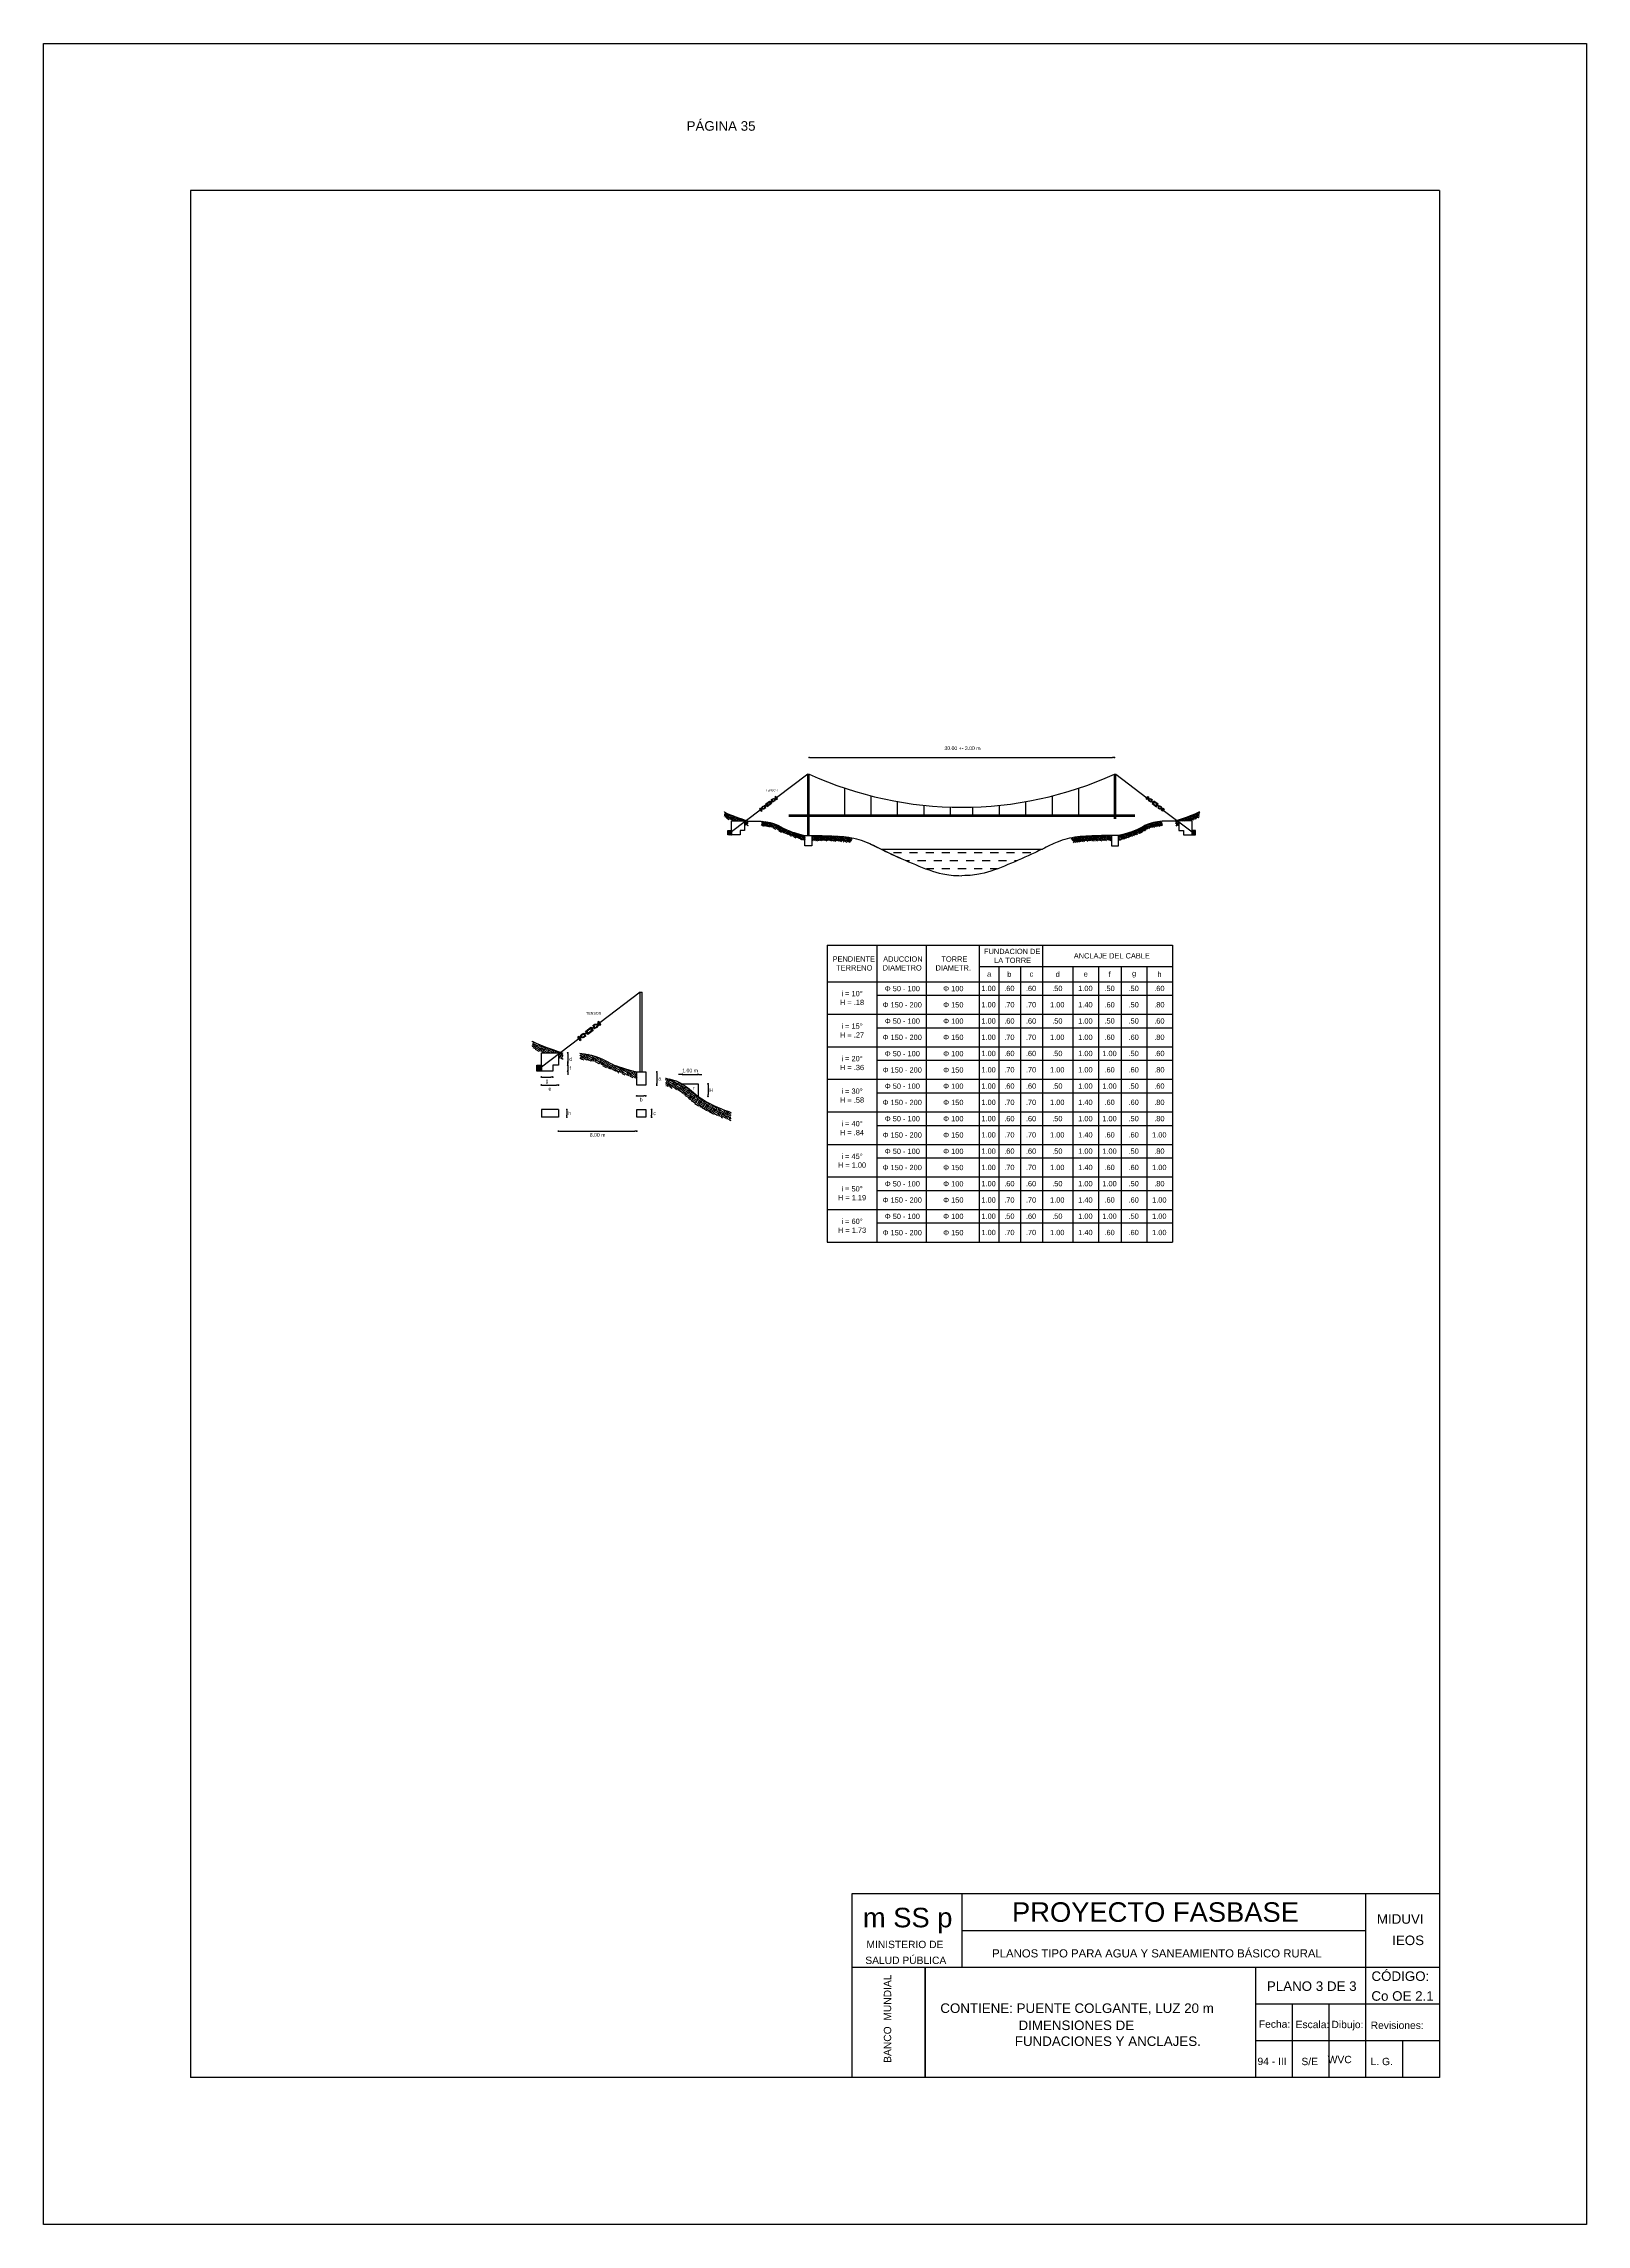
# Model space of a CAD drawing. Header units: metres. Extents: x 2644 to 4131, y 3282 to 4383.
# Drawn here: x 2957.07 to 2978.07, y 4353.27 to 4382.97 of the extents above; entities that cross this region are included whole.
import ezdxf
from ezdxf.enums import TextEntityAlignment as Align

# ---------------------------------------------------------------- set-up
doc = ezdxf.new("R2010")
doc.units = ezdxf.units.M
doc.layers.add('Dibujo', color=7, linetype='Continuous')
doc.styles.add('Annotative', font='arial.ttf')
doc.styles.get("Standard").update_dxf_attribs({"font": 'arial.ttf'})
doc.dimstyles.new('gestion', dxfattribs={"dimscale": 0, "dimtxt": 0.025, "dimasz": 0.025, "dimexe": 0.02, "dimexo": 0.07, "dimgap": 0.01, "dimtad": 2, "dimtih": 1, "dimtoh": 1, "dimzin": 0, "dimdsep": 46, "dimtxsty": 'Standard', "dimblk": 'DOT', "dimcen": 0, "dimse1": 1, "dimse2": 1, "dimadec": 0, "dimazin": 0, "dimtm": 1e-09, "dimtfac": 1, "dimtix": 1, "dimtmove": 1, "dimatfit": 0, "dimldrblk": 'DOTSMALL', "dimfxl": 1, "dimtolj": 1, "dimtzin": 0, "dimarcsym": 2})
pattern_1 = [(241, (2250.88188, 3579.9563), (0.0171413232, -0.059778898), [0.043973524, -0.043973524]), (241, (2250.8963, 3579.948306), (0.0171413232, -0.059778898), [0.043973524, -0.043973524]), (241, (2250.910724, 3579.94031), (0.0171413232, -0.059778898), [0.043973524, -0.043973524]), (331, (2250.912867, 3579.93284), (0.059778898, 0.0171413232), [0.043973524, -0.043973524]), (331, (2250.90487, 3579.918416), (0.059778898, 0.0171413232), [0.043973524, -0.043973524]), (331, (2250.896877, 3579.903994), (0.059778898, 0.0171413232), [0.043973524, -0.043973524])]
pattern_2 = [(241, (2250.881152, 3579.761337), (0.0171413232, -0.059778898), [0.043973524, -0.043973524]), (241, (2250.895575, 3579.753342), (0.0171413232, -0.059778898), [0.043973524, -0.043973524]), (241, (2250.909997, 3579.74535), (0.0171413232, -0.059778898), [0.043973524, -0.043973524]), (331, (2250.91214, 3579.737876), (0.059778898, 0.0171413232), [0.043973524, -0.043973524]), (331, (2250.904145, 3579.723453), (0.059778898, 0.0171413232), [0.043973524, -0.043973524]), (331, (2250.89615, 3579.70903), (0.059778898, 0.0171413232), [0.043973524, -0.043973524])]
pattern_3 = [(45, (36.015339, 1089.358264), (-0.006438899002, 0.006438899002), [])]
pattern_4 = [(241, (2036.576257, 3342.33343), (0.022213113, -0.0774663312), [0.056984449, -0.056984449]), (241, (2036.594947, 3342.32307), (0.022213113, -0.0774663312), [0.056984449, -0.056984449]), (241, (2036.613637, 3342.31271), (0.022213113, -0.0774663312), [0.056984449, -0.056984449]), (331, (2036.616413, 3342.303026), (0.0774663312, 0.022213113), [0.056984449, -0.056984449]), (331, (2036.606054, 3342.284336), (0.0774663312, 0.022213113), [0.056984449, -0.056984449]), (331, (2036.595694, 3342.265646), (0.0774663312, 0.022213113), [0.056984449, -0.056984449])]

# ---------------------------------------------------------------- blocks, each defined once
blk = doc.blocks.new('_Dot')
at = {"color": 0, "linetype": 'ByBlock', "lineweight": -2}
blk.add_line((-0.5, 0), (-1, 0), dxfattribs=at)
at = {"color": 0, "linetype": 'ByBlock', "const_width": 0.5}
blk.add_lwpolyline([(-0.25, 0, 1), (0.25, 0, 1)], format="xyb", close=True, dxfattribs=at)
blk = doc.blocks.new('*D416')
at = {"color": 0, "lineweight": -2, "transparency": 16777216}
blk.add_line((2967.518, 4373.243), (2971.622, 4373.243), dxfattribs=at)
at = {"layer": 'Defpoints', "color": 0, "transparency": 16777216}
for p in [(2971.647, 4373.243), (2967.493, 4372.463), (2971.647, 4372.463)]:
    blk.add_point(p, dxfattribs=at)
at = {"color": 0, "lineweight": -2, "transparency": 16777216, "xscale": 0.025, "yscale": 0.025, "zscale": 0.025, "rotation": 180}
blk.add_blockref('_Dot', (2967.493, 4373.243), dxfattribs=at)
at = {"color": 0, "lineweight": -2, "transparency": 16777216, "xscale": 0.025, "yscale": 0.025, "zscale": 0.025}
blk.add_blockref('_Dot', (2971.647, 4373.243), dxfattribs=at)
at = {"color": 0, "transparency": 16777216, "insert": (2969.57, 4373.369), "char_height": 0.05, "attachment_point": 5}
blk.add_mtext('\\A1; 30.00 +- 3.00 m', dxfattribs=at)
blk = doc.blocks.new('_DotSmall')
at = {"color": 0, "linetype": 'ByBlock', "const_width": 0.5}
blk.add_lwpolyline([(-0.0625, 0, 1), (0.0625, 0, 1)], format="xyb", close=True, dxfattribs=at)
blk = doc.blocks.new('*D595')
at = {"color": 0, "lineweight": -2, "transparency": 16777216}
blk.add_line((2964.206, 4369.196), (2964.206, 4369.077), dxfattribs=at)
at = {"layer": 'Defpoints', "color": 0, "transparency": 16777216}
for p in [(2964.08, 4369.221), (2964.08, 4369.052), (2964.206, 4369.052)]:
    blk.add_point(p, dxfattribs=at)
at = {"color": 0, "lineweight": -2, "transparency": 16777216, "xscale": 0.025, "yscale": 0.025, "zscale": 0.025}
for p, rotation in [((2964.206, 4369.221), 90), ((2964.206, 4369.052), 270)]:
    blk.add_blockref('_Dot', p, dxfattribs=dict(at, rotation=rotation))
at = {"color": 0, "transparency": 16777216, "insert": (2964.246, 4369.136), "char_height": 0.05, "attachment_point": 5}
blk.add_mtext('\\A1;d ', dxfattribs=at)
blk = doc.blocks.new('*D596')
at = {"color": 0, "lineweight": -2, "transparency": 16777216}
for p, q in [((2964.206, 4369.077), (2964.206, 4369.102)), ((2964.206, 4369.052), (2964.206, 4368.971)), ((2964.206, 4368.946), (2964.206, 4368.921))]:
    blk.add_line(p, q, dxfattribs=at)
at = {"layer": 'Defpoints', "color": 0, "transparency": 16777216}
for p in [(2964.002, 4369.052), (2964.002, 4368.971), (2964.206, 4368.971)]:
    blk.add_point(p, dxfattribs=at)
at = {"color": 0, "lineweight": -2, "transparency": 16777216, "xscale": 0.025, "yscale": 0.025, "zscale": 0.025}
for p, rotation in [((2964.206, 4369.052), 270), ((2964.206, 4368.971), 90)]:
    blk.add_blockref('_Dot', p, dxfattribs=dict(at, rotation=rotation))
at = {"color": 0, "transparency": 16777216, "insert": (2964.241, 4369.011), "char_height": 0.05, "attachment_point": 5}
blk.add_mtext('\\A1;f ', dxfattribs=at)
blk = doc.blocks.new('*D597')
at = {"color": 0, "lineweight": -2, "transparency": 16777216}
blk.add_line((2963.872, 4368.891), (2963.977, 4368.891), dxfattribs=at)
at = {"layer": 'Defpoints', "color": 0, "transparency": 16777216}
for p in [(2963.847, 4368.971), (2964.002, 4368.971), (2964.002, 4368.891)]:
    blk.add_point(p, dxfattribs=at)
at = {"color": 0, "lineweight": -2, "transparency": 16777216, "xscale": 0.025, "yscale": 0.025, "zscale": 0.025, "rotation": 180}
blk.add_blockref('_Dot', (2963.847, 4368.891), dxfattribs=at)
at = {"color": 0, "lineweight": -2, "transparency": 16777216, "xscale": 0.025, "yscale": 0.025, "zscale": 0.025}
blk.add_blockref('_Dot', (2964.002, 4368.891), dxfattribs=at)
at = {"color": 0, "transparency": 16777216, "insert": (2963.925, 4368.834), "char_height": 0.05, "attachment_point": 5}
blk.add_mtext('\\A1;g', dxfattribs=at)
blk = doc.blocks.new('*D417')
at = {"color": 0, "lineweight": -2, "transparency": 16777216}
blk.add_line((2963.872, 4368.782), (2964.055, 4368.782), dxfattribs=at)
at = {"layer": 'Defpoints', "color": 0, "transparency": 16777216}
for p in [(2963.847, 4369.173), (2964.08, 4369.173), (2964.08, 4368.782)]:
    blk.add_point(p, dxfattribs=at)
at = {"color": 0, "lineweight": -2, "transparency": 16777216, "xscale": 0.025, "yscale": 0.025, "zscale": 0.025, "rotation": 180}
blk.add_blockref('_Dot', (2963.847, 4368.782), dxfattribs=at)
at = {"color": 0, "lineweight": -2, "transparency": 16777216, "xscale": 0.025, "yscale": 0.025, "zscale": 0.025}
blk.add_blockref('_Dot', (2964.08, 4368.782), dxfattribs=at)
at = {"color": 0, "transparency": 16777216, "insert": (2963.964, 4368.732), "char_height": 0.05, "attachment_point": 5}
blk.add_mtext('\\A1;e', dxfattribs=at)
blk = doc.blocks.new('*D598')
at = {"color": 0, "lineweight": -2, "transparency": 16777216}
blk.add_line((2965.418, 4368.936), (2965.418, 4368.805), dxfattribs=at)
at = {"layer": 'Defpoints', "color": 0, "transparency": 16777216}
for p in [(2965.268, 4368.961), (2965.268, 4368.78), (2965.418, 4368.78)]:
    blk.add_point(p, dxfattribs=at)
at = {"color": 0, "lineweight": -2, "transparency": 16777216, "xscale": 0.025, "yscale": 0.025, "zscale": 0.025}
for p, rotation in [((2965.418, 4368.961), 90), ((2965.418, 4368.78), 270)]:
    blk.add_blockref('_Dot', p, dxfattribs=dict(at, rotation=rotation))
at = {"color": 0, "transparency": 16777216, "insert": (2965.459, 4368.871), "char_height": 0.05, "attachment_point": 5}
blk.add_mtext('\\A1;a', dxfattribs=at)
blk = doc.blocks.new('*D599')
at = {"color": 0, "lineweight": -2, "transparency": 16777216}
blk.add_line((2965.17, 4368.634), (2965.243, 4368.634), dxfattribs=at)
at = {"layer": 'Defpoints', "color": 0, "transparency": 16777216}
for p in [(2965.145, 4368.78), (2965.268, 4368.78), (2965.268, 4368.634)]:
    blk.add_point(p, dxfattribs=at)
at = {"color": 0, "lineweight": -2, "transparency": 16777216, "xscale": 0.025, "yscale": 0.025, "zscale": 0.025, "rotation": 180}
blk.add_blockref('_Dot', (2965.145, 4368.634), dxfattribs=at)
at = {"color": 0, "lineweight": -2, "transparency": 16777216, "xscale": 0.025, "yscale": 0.025, "zscale": 0.025}
blk.add_blockref('_Dot', (2965.268, 4368.634), dxfattribs=at)
at = {"color": 0, "transparency": 16777216, "insert": (2965.206, 4368.584), "char_height": 0.05, "attachment_point": 5}
blk.add_mtext('\\A1;b', dxfattribs=at)
blk = doc.blocks.new('*D600')
at = {"color": 0, "lineweight": -2, "transparency": 16777216}
blk.add_line((2964.194, 4368.424), (2964.194, 4368.37), dxfattribs=at)
at = {"layer": 'Defpoints', "color": 0, "transparency": 16777216}
for p in [(2964.08, 4368.449), (2964.08, 4368.345), (2964.194, 4368.345)]:
    blk.add_point(p, dxfattribs=at)
at = {"color": 0, "lineweight": -2, "transparency": 16777216, "xscale": 0.025, "yscale": 0.025, "zscale": 0.025}
for p, rotation in [((2964.194, 4368.449), 90), ((2964.194, 4368.345), 270)]:
    blk.add_blockref('_Dot', p, dxfattribs=dict(at, rotation=rotation))
at = {"color": 0, "transparency": 16777216, "insert": (2964.233, 4368.397), "char_height": 0.05, "attachment_point": 5}
blk.add_mtext('\\A1;h', dxfattribs=at)
blk = doc.blocks.new('*D601')
at = {"color": 0, "lineweight": -2, "transparency": 16777216}
blk.add_line((2965.348, 4368.424), (2965.348, 4368.37), dxfattribs=at)
at = {"layer": 'Defpoints', "color": 0, "transparency": 16777216}
for p in [(2965.268, 4368.449), (2965.268, 4368.345), (2965.348, 4368.345)]:
    blk.add_point(p, dxfattribs=at)
at = {"color": 0, "lineweight": -2, "transparency": 16777216, "xscale": 0.025, "yscale": 0.025, "zscale": 0.025}
for p, rotation in [((2965.348, 4368.449), 90), ((2965.348, 4368.345), 270)]:
    blk.add_blockref('_Dot', p, dxfattribs=dict(at, rotation=rotation))
at = {"color": 0, "transparency": 16777216, "insert": (2965.389, 4368.397), "char_height": 0.05, "attachment_point": 5}
blk.add_mtext('\\A1;c', dxfattribs=at)
blk = doc.blocks.new('*D602')
at = {"color": 0, "lineweight": -2, "transparency": 16777216}
blk.add_line((2964.105, 4368.154), (2965.12, 4368.154), dxfattribs=at)
at = {"layer": 'Defpoints', "color": 0, "transparency": 16777216}
for p in [(2964.08, 4368.345), (2965.145, 4368.345), (2965.145, 4368.154)]:
    blk.add_point(p, dxfattribs=at)
at = {"color": 0, "lineweight": -2, "transparency": 16777216, "xscale": 0.025, "yscale": 0.025, "zscale": 0.025, "rotation": 180}
blk.add_blockref('_Dot', (2964.08, 4368.154), dxfattribs=at)
at = {"color": 0, "lineweight": -2, "transparency": 16777216, "xscale": 0.025, "yscale": 0.025, "zscale": 0.025}
blk.add_blockref('_Dot', (2965.145, 4368.154), dxfattribs=at)
at = {"color": 0, "transparency": 16777216, "insert": (2964.613, 4368.103), "char_height": 0.05, "attachment_point": 5}
blk.add_mtext('\\A1;8.00 m', dxfattribs=at)
blk = doc.blocks.new('*D603')
at = {"color": 0, "lineweight": -2, "transparency": 16777216}
for p, q in [((2965.74, 4368.928), (2965.715, 4368.928)), ((2965.765, 4368.928), (2965.98, 4368.928)), ((2966.005, 4368.928), (2966.03, 4368.928))]:
    blk.add_line(p, q, dxfattribs=at)
at = {"layer": 'Defpoints', "color": 0, "transparency": 16777216}
for p in [(2965.98, 4368.928), (2965.765, 4368.798), (2965.98, 4368.798)]:
    blk.add_point(p, dxfattribs=at)
at = {"color": 0, "lineweight": -2, "transparency": 16777216, "xscale": 0.025, "yscale": 0.025, "zscale": 0.025}
blk.add_blockref('_Dot', (2965.765, 4368.928), dxfattribs=at)
at = {"color": 0, "lineweight": -2, "transparency": 16777216, "xscale": 0.025, "yscale": 0.025, "zscale": 0.025, "rotation": 180}
blk.add_blockref('_Dot', (2965.98, 4368.928), dxfattribs=at)
at = {"color": 0, "transparency": 16777216, "insert": (2965.872, 4368.979), "char_height": 0.05, "attachment_point": 5}
blk.add_mtext('\\A1;1.00 m', dxfattribs=at)
blk = doc.blocks.new('*D604')
at = {"color": 0, "lineweight": -2, "transparency": 16777216}
blk.add_line((2966.116, 4368.773), (2966.116, 4368.654), dxfattribs=at)
at = {"layer": 'Defpoints', "color": 0, "transparency": 16777216}
for p in [(2965.98, 4368.798), (2965.98, 4368.629), (2966.116, 4368.629)]:
    blk.add_point(p, dxfattribs=at)
at = {"color": 0, "lineweight": -2, "transparency": 16777216, "xscale": 0.025, "yscale": 0.025, "zscale": 0.025}
for p, rotation in [((2966.116, 4368.798), 90), ((2966.116, 4368.629), 270)]:
    blk.add_blockref('_Dot', p, dxfattribs=dict(at, rotation=rotation))
at = {"color": 0, "transparency": 16777216, "insert": (2966.16, 4368.713), "char_height": 0.05, "attachment_point": 5}
blk.add_mtext('\\A1;H', dxfattribs=at)

msp = doc.modelspace()

# ---------------------------------------------------------------- hatches: boundary and pattern name
at = {"transparency": 33554687}
h = msp.add_hatch(dxfattribs=at)
h.set_pattern_fill('EARTH', color=256, scale=0.006925, angle=241)
h.set_pattern_definition(pattern_1)
h.paths.add_polyline_path([(2966.582, 4372.334), (2966.581, 4372.335), (2966.581, 4372.335)])
h.paths.add_polyline_path([(2966.574, 4372.337), (2966.574, 4372.338), (2966.573, 4372.338)])
h.paths.add_polyline_path([(2966.572, 4372.338), (2966.571, 4372.339), (2966.571, 4372.339)])
h.paths.add_polyline_path([(2966.577, 4372.336), (2966.576, 4372.337), (2966.576, 4372.337)])
h.paths.add_polyline_path([(2966.569, 4372.339), (2966.569, 4372.34), (2966.568, 4372.34)])
h.paths.add_polyline_path([(2966.579, 4372.335), (2966.579, 4372.336), (2966.578, 4372.336)])
h.paths.add_polyline_path([(2966.455, 4372.381), (2966.614, 4372.381), (2966.614, 4372.321), (2966.613, 4372.321), (2966.615, 4372.321), (2966.616, 4372.32), (2966.617, 4372.32), (2966.619, 4372.319), (2966.62, 4372.319), (2966.621, 4372.318), (2966.622, 4372.317), (2966.624, 4372.317), (2966.625, 4372.316), (2966.626, 4372.316), (2966.628, 4372.315), (2966.629, 4372.315), (2966.63, 4372.314), (2966.632, 4372.313), (2966.633, 4372.313), (2966.634, 4372.312), (2966.635, 4372.312), (2966.637, 4372.311), (2966.638, 4372.311), (2966.639, 4372.311), (2966.64, 4372.31), (2966.641, 4372.31), (2966.643, 4372.31), (2966.644, 4372.31), (2966.645, 4372.309), (2966.646, 4372.309), (2966.647, 4372.309), (2966.648, 4372.309), (2966.649, 4372.309), (2966.65, 4372.309), (2966.652, 4372.309), (2966.653, 4372.309), (2966.654, 4372.309), (2966.655, 4372.308), (2966.656, 4372.308), (2966.657, 4372.308), (2966.658, 4372.308), (2966.659, 4372.308), (2966.66, 4372.308), (2966.66, 4372.308), (2966.66, 4372.378), (2966.659, 4372.378), (2966.658, 4372.379), (2966.657, 4372.379), (2966.656, 4372.379), (2966.654, 4372.38), (2966.653, 4372.38), (2966.652, 4372.381), (2966.651, 4372.381), (2966.65, 4372.382), (2966.649, 4372.382), (2966.647, 4372.383), (2966.646, 4372.383), (2966.645, 4372.384), (2966.644, 4372.384), (2966.643, 4372.384), (2966.642, 4372.385), (2966.64, 4372.385), (2966.639, 4372.386), (2966.638, 4372.386), (2966.637, 4372.387), (2966.636, 4372.387), (2966.635, 4372.387), (2966.633, 4372.388), (2966.632, 4372.388), (2966.631, 4372.389), (2966.63, 4372.389), (2966.629, 4372.39), (2966.628, 4372.39), (2966.626, 4372.39), (2966.625, 4372.391), (2966.624, 4372.391), (2966.623, 4372.392), (2966.622, 4372.392), (2966.62, 4372.393), (2966.619, 4372.393), (2966.618, 4372.393), (2966.617, 4372.394), (2966.616, 4372.394), (2966.614, 4372.395), (2966.613, 4372.395), (2966.612, 4372.396), (2966.611, 4372.396), (2966.61, 4372.396), (2966.608, 4372.397), (2966.607, 4372.397), (2966.606, 4372.398), (2966.605, 4372.398), (2966.604, 4372.398), (2966.602, 4372.399), (2966.601, 4372.399), (2966.6, 4372.4), (2966.599, 4372.4), (2966.598, 4372.401), (2966.596, 4372.401), (2966.595, 4372.401), (2966.594, 4372.402), (2966.593, 4372.402), (2966.591, 4372.403), (2966.59, 4372.403), (2966.589, 4372.403), (2966.588, 4372.404), (2966.587, 4372.404), (2966.585, 4372.405), (2966.584, 4372.405), (2966.583, 4372.406), (2966.582, 4372.406), (2966.58, 4372.406), (2966.579, 4372.407), (2966.578, 4372.407), (2966.577, 4372.408), (2966.576, 4372.408), (2966.574, 4372.408), (2966.573, 4372.409), (2966.572, 4372.409), (2966.571, 4372.41), (2966.569, 4372.41), (2966.568, 4372.41), (2966.567, 4372.411), (2966.566, 4372.411), (2966.564, 4372.412), (2966.563, 4372.412), (2966.562, 4372.413), (2966.561, 4372.413), (2966.559, 4372.413), (2966.558, 4372.414), (2966.557, 4372.414), (2966.556, 4372.415), (2966.554, 4372.415), (2966.553, 4372.415), (2966.552, 4372.416), (2966.551, 4372.416), (2966.549, 4372.417), (2966.548, 4372.417), (2966.547, 4372.418), (2966.546, 4372.418), (2966.544, 4372.418), (2966.543, 4372.419), (2966.542, 4372.419), (2966.541, 4372.42), (2966.539, 4372.42), (2966.538, 4372.42), (2966.537, 4372.421), (2966.536, 4372.421), (2966.534, 4372.422), (2966.533, 4372.422), (2966.532, 4372.423), (2966.531, 4372.423), (2966.529, 4372.423), (2966.528, 4372.424), (2966.527, 4372.424), (2966.525, 4372.425), (2966.524, 4372.425), (2966.523, 4372.426), (2966.522, 4372.426), (2966.52, 4372.426), (2966.519, 4372.427), (2966.518, 4372.427), (2966.517, 4372.428), (2966.515, 4372.428), (2966.514, 4372.429), (2966.513, 4372.429), (2966.511, 4372.429), (2966.51, 4372.43), (2966.509, 4372.43), (2966.508, 4372.431), (2966.506, 4372.431), (2966.505, 4372.432), (2966.504, 4372.432), (2966.503, 4372.433), (2966.501, 4372.433), (2966.5, 4372.433), (2966.499, 4372.434), (2966.497, 4372.434), (2966.496, 4372.435), (2966.495, 4372.435), (2966.494, 4372.436), (2966.492, 4372.436), (2966.491, 4372.437), (2966.49, 4372.437), (2966.488, 4372.437), (2966.487, 4372.438), (2966.486, 4372.438), (2966.485, 4372.439), (2966.483, 4372.439), (2966.482, 4372.44), (2966.481, 4372.44), (2966.479, 4372.441), (2966.478, 4372.441), (2966.477, 4372.442), (2966.475, 4372.442), (2966.474, 4372.443), (2966.473, 4372.443), (2966.472, 4372.444), (2966.47, 4372.444), (2966.469, 4372.444), (2966.468, 4372.445), (2966.466, 4372.445), (2966.465, 4372.446), (2966.464, 4372.446), (2966.463, 4372.447), (2966.461, 4372.447), (2966.46, 4372.448), (2966.459, 4372.448), (2966.457, 4372.449), (2966.456, 4372.449), (2966.455, 4372.45), (2966.453, 4372.45), (2966.452, 4372.451), (2966.451, 4372.451), (2966.449, 4372.452), (2966.448, 4372.452), (2966.447, 4372.453), (2966.446, 4372.453), (2966.444, 4372.454), (2966.443, 4372.454), (2966.442, 4372.455), (2966.44, 4372.455), (2966.439, 4372.456), (2966.438, 4372.456), (2966.436, 4372.457), (2966.435, 4372.457), (2966.434, 4372.458), (2966.433, 4372.458), (2966.431, 4372.459), (2966.43, 4372.459), (2966.429, 4372.46), (2966.427, 4372.461), (2966.426, 4372.461), (2966.425, 4372.462), (2966.423, 4372.462), (2966.422, 4372.463), (2966.421, 4372.463), (2966.419, 4372.464), (2966.418, 4372.464), (2966.417, 4372.465), (2966.415, 4372.465), (2966.414, 4372.466), (2966.413, 4372.466), (2966.412, 4372.467), (2966.41, 4372.468), (2966.409, 4372.468), (2966.408, 4372.469), (2966.406, 4372.469), (2966.405, 4372.47), (2966.404, 4372.47), (2966.402, 4372.471), (2966.401, 4372.472), (2966.4, 4372.472), (2966.398, 4372.473), (2966.397, 4372.473), (2966.396, 4372.474), (2966.394, 4372.474), (2966.393, 4372.475), (2966.392, 4372.476), (2966.39, 4372.476), (2966.389, 4372.477), (2966.388, 4372.477), (2966.387, 4372.478), (2966.385, 4372.479), (2966.384, 4372.479), (2966.383, 4372.48), (2966.381, 4372.48), (2966.38, 4372.481), (2966.379, 4372.482), (2966.377, 4372.482), (2966.376, 4372.483), (2966.375, 4372.484), (2966.373, 4372.484), (2966.372, 4372.485), (2966.371, 4372.485), (2966.369, 4372.486), (2966.368, 4372.487), (2966.367, 4372.487), (2966.365, 4372.488), (2966.364, 4372.489), (2966.363, 4372.489), (2966.362, 4372.49), (2966.36, 4372.491), (2966.359, 4372.491), (2966.358, 4372.492), (2966.356, 4372.493), (2966.355, 4372.493), (2966.354, 4372.494), (2966.352, 4372.495), (2966.351, 4372.495), (2966.35, 4372.496), (2966.348, 4372.497), (2966.347, 4372.497), (2966.346, 4372.498), (2966.344, 4372.499), (2966.343, 4372.499), (2966.342, 4372.5), (2966.34, 4372.501), (2966.339, 4372.501), (2966.338, 4372.502), (2966.336, 4372.503), (2966.337, 4372.429), (2966.338, 4372.429), (2966.34, 4372.428), (2966.341, 4372.427), (2966.342, 4372.427), (2966.344, 4372.426), (2966.345, 4372.426), (2966.347, 4372.425), (2966.348, 4372.424), (2966.349, 4372.424), (2966.351, 4372.423), (2966.352, 4372.422), (2966.354, 4372.422), (2966.355, 4372.421), (2966.356, 4372.42), (2966.358, 4372.42), (2966.359, 4372.419), (2966.36, 4372.419), (2966.362, 4372.418), (2966.363, 4372.417), (2966.365, 4372.417), (2966.366, 4372.416), (2966.367, 4372.416), (2966.369, 4372.415), (2966.37, 4372.414), (2966.371, 4372.414), (2966.373, 4372.413), (2966.374, 4372.413), (2966.375, 4372.412), (2966.377, 4372.412), (2966.378, 4372.411), (2966.379, 4372.41), (2966.381, 4372.41), (2966.382, 4372.409), (2966.383, 4372.409), (2966.385, 4372.408), (2966.386, 4372.408), (2966.387, 4372.407), (2966.389, 4372.406), (2966.39, 4372.406), (2966.391, 4372.405), (2966.393, 4372.405), (2966.394, 4372.404), (2966.395, 4372.404), (2966.397, 4372.403), (2966.398, 4372.403), (2966.399, 4372.402), (2966.4, 4372.402), (2966.402, 4372.401), (2966.403, 4372.401), (2966.404, 4372.4), (2966.406, 4372.4), (2966.407, 4372.399), (2966.408, 4372.399), (2966.41, 4372.398), (2966.411, 4372.397), (2966.412, 4372.397), (2966.413, 4372.396), (2966.415, 4372.396), (2966.416, 4372.395), (2966.417, 4372.395), (2966.419, 4372.394), (2966.42, 4372.394), (2966.421, 4372.393), (2966.423, 4372.393), (2966.424, 4372.392), (2966.425, 4372.392), (2966.426, 4372.391), (2966.428, 4372.391), (2966.429, 4372.391), (2966.43, 4372.39), (2966.431, 4372.39), (2966.433, 4372.389), (2966.434, 4372.389), (2966.435, 4372.388), (2966.437, 4372.388), (2966.438, 4372.387), (2966.439, 4372.387), (2966.44, 4372.386), (2966.442, 4372.386), (2966.443, 4372.385), (2966.444, 4372.385), (2966.445, 4372.384), (2966.447, 4372.384), (2966.448, 4372.383), (2966.449, 4372.383), (2966.45, 4372.382), (2966.452, 4372.382), (2966.453, 4372.382), (2966.454, 4372.381)])
h = msp.add_hatch(dxfattribs=at)
h.set_pattern_fill('EARTH', color=256, scale=0.006925, angle=241)
h.set_pattern_definition(pattern_1)
h.paths.add_polyline_path([(2972.558, 4372.334), (2972.559, 4372.335), (2972.559, 4372.335)])
h.paths.add_polyline_path([(2972.566, 4372.337), (2972.566, 4372.338), (2972.567, 4372.338)])
h.paths.add_polyline_path([(2972.568, 4372.338), (2972.569, 4372.339), (2972.569, 4372.339)])
h.paths.add_polyline_path([(2972.563, 4372.336), (2972.564, 4372.337), (2972.564, 4372.337)])
h.paths.add_polyline_path([(2972.571, 4372.339), (2972.571, 4372.34), (2972.572, 4372.34)])
h.paths.add_polyline_path([(2972.561, 4372.335), (2972.561, 4372.336), (2972.562, 4372.336)])
h.paths.add_polyline_path([(2972.685, 4372.381), (2972.526, 4372.381), (2972.526, 4372.321), (2972.527, 4372.321), (2972.525, 4372.321), (2972.524, 4372.32), (2972.523, 4372.32), (2972.521, 4372.319), (2972.52, 4372.319), (2972.519, 4372.318), (2972.518, 4372.317), (2972.516, 4372.317), (2972.515, 4372.316), (2972.514, 4372.316), (2972.512, 4372.315), (2972.511, 4372.315), (2972.51, 4372.314), (2972.508, 4372.313), (2972.507, 4372.313), (2972.506, 4372.312), (2972.505, 4372.312), (2972.503, 4372.311), (2972.502, 4372.311), (2972.501, 4372.311), (2972.5, 4372.31), (2972.499, 4372.31), (2972.497, 4372.31), (2972.496, 4372.31), (2972.495, 4372.309), (2972.494, 4372.309), (2972.493, 4372.309), (2972.492, 4372.309), (2972.491, 4372.309), (2972.49, 4372.309), (2972.488, 4372.309), (2972.487, 4372.309), (2972.486, 4372.309), (2972.485, 4372.308), (2972.484, 4372.308), (2972.483, 4372.308), (2972.482, 4372.308), (2972.481, 4372.308), (2972.48, 4372.308), (2972.48, 4372.308), (2972.48, 4372.378), (2972.481, 4372.378), (2972.482, 4372.379), (2972.483, 4372.379), (2972.484, 4372.379), (2972.486, 4372.38), (2972.487, 4372.38), (2972.488, 4372.381), (2972.489, 4372.381), (2972.49, 4372.382), (2972.491, 4372.382), (2972.493, 4372.383), (2972.494, 4372.383), (2972.495, 4372.384), (2972.496, 4372.384), (2972.497, 4372.384), (2972.498, 4372.385), (2972.5, 4372.385), (2972.501, 4372.386), (2972.502, 4372.386), (2972.503, 4372.387), (2972.504, 4372.387), (2972.505, 4372.387), (2972.507, 4372.388), (2972.508, 4372.388), (2972.509, 4372.389), (2972.51, 4372.389), (2972.511, 4372.39), (2972.512, 4372.39), (2972.514, 4372.39), (2972.515, 4372.391), (2972.516, 4372.391), (2972.517, 4372.392), (2972.518, 4372.392), (2972.52, 4372.393), (2972.521, 4372.393), (2972.522, 4372.393), (2972.523, 4372.394), (2972.524, 4372.394), (2972.526, 4372.395), (2972.527, 4372.395), (2972.528, 4372.396), (2972.529, 4372.396), (2972.53, 4372.396), (2972.532, 4372.397), (2972.533, 4372.397), (2972.534, 4372.398), (2972.535, 4372.398), (2972.536, 4372.398), (2972.538, 4372.399), (2972.539, 4372.399), (2972.54, 4372.4), (2972.541, 4372.4), (2972.542, 4372.401), (2972.544, 4372.401), (2972.545, 4372.401), (2972.546, 4372.402), (2972.547, 4372.402), (2972.549, 4372.403), (2972.55, 4372.403), (2972.551, 4372.403), (2972.552, 4372.404), (2972.553, 4372.404), (2972.555, 4372.405), (2972.556, 4372.405), (2972.557, 4372.406), (2972.558, 4372.406), (2972.56, 4372.406), (2972.561, 4372.407), (2972.562, 4372.407), (2972.563, 4372.408), (2972.564, 4372.408), (2972.566, 4372.408), (2972.567, 4372.409), (2972.568, 4372.409), (2972.569, 4372.41), (2972.571, 4372.41), (2972.572, 4372.41), (2972.573, 4372.411), (2972.574, 4372.411), (2972.576, 4372.412), (2972.577, 4372.412), (2972.578, 4372.413), (2972.579, 4372.413), (2972.581, 4372.413), (2972.582, 4372.414), (2972.583, 4372.414), (2972.584, 4372.415), (2972.586, 4372.415), (2972.587, 4372.415), (2972.588, 4372.416), (2972.589, 4372.416), (2972.591, 4372.417), (2972.592, 4372.417), (2972.593, 4372.418), (2972.594, 4372.418), (2972.596, 4372.418), (2972.597, 4372.419), (2972.598, 4372.419), (2972.599, 4372.42), (2972.601, 4372.42), (2972.602, 4372.42), (2972.603, 4372.421), (2972.604, 4372.421), (2972.606, 4372.422), (2972.607, 4372.422), (2972.608, 4372.423), (2972.609, 4372.423), (2972.611, 4372.423), (2972.612, 4372.424), (2972.613, 4372.424), (2972.615, 4372.425), (2972.616, 4372.425), (2972.617, 4372.426), (2972.618, 4372.426), (2972.62, 4372.426), (2972.621, 4372.427), (2972.622, 4372.427), (2972.623, 4372.428), (2972.625, 4372.428), (2972.626, 4372.429), (2972.627, 4372.429), (2972.629, 4372.429), (2972.63, 4372.43), (2972.631, 4372.43), (2972.632, 4372.431), (2972.634, 4372.431), (2972.635, 4372.432), (2972.636, 4372.432), (2972.637, 4372.433), (2972.639, 4372.433), (2972.64, 4372.433), (2972.641, 4372.434), (2972.643, 4372.434), (2972.644, 4372.435), (2972.645, 4372.435), (2972.646, 4372.436), (2972.648, 4372.436), (2972.649, 4372.437), (2972.65, 4372.437), (2972.652, 4372.437), (2972.653, 4372.438), (2972.654, 4372.438), (2972.655, 4372.439), (2972.657, 4372.439), (2972.658, 4372.44), (2972.659, 4372.44), (2972.661, 4372.441), (2972.662, 4372.441), (2972.663, 4372.442), (2972.665, 4372.442), (2972.666, 4372.443), (2972.667, 4372.443), (2972.668, 4372.444), (2972.67, 4372.444), (2972.671, 4372.444), (2972.672, 4372.445), (2972.674, 4372.445), (2972.675, 4372.446), (2972.676, 4372.446), (2972.677, 4372.447), (2972.679, 4372.447), (2972.68, 4372.448), (2972.681, 4372.448), (2972.683, 4372.449), (2972.684, 4372.449), (2972.685, 4372.45), (2972.687, 4372.45), (2972.688, 4372.451), (2972.689, 4372.451), (2972.691, 4372.452), (2972.692, 4372.452), (2972.693, 4372.453), (2972.694, 4372.453), (2972.696, 4372.454), (2972.697, 4372.454), (2972.698, 4372.455), (2972.7, 4372.455), (2972.701, 4372.456), (2972.702, 4372.456), (2972.704, 4372.457), (2972.705, 4372.457), (2972.706, 4372.458), (2972.707, 4372.458), (2972.709, 4372.459), (2972.71, 4372.459), (2972.711, 4372.46), (2972.713, 4372.461), (2972.714, 4372.461), (2972.715, 4372.462), (2972.717, 4372.462), (2972.718, 4372.463), (2972.719, 4372.463), (2972.721, 4372.464), (2972.722, 4372.464), (2972.723, 4372.465), (2972.725, 4372.465), (2972.726, 4372.466), (2972.727, 4372.466), (2972.728, 4372.467), (2972.73, 4372.468), (2972.731, 4372.468), (2972.732, 4372.469), (2972.734, 4372.469), (2972.735, 4372.47), (2972.736, 4372.47), (2972.738, 4372.471), (2972.739, 4372.472), (2972.74, 4372.472), (2972.742, 4372.473), (2972.743, 4372.473), (2972.744, 4372.474), (2972.746, 4372.474), (2972.747, 4372.475), (2972.748, 4372.476), (2972.75, 4372.476), (2972.751, 4372.477), (2972.752, 4372.477), (2972.753, 4372.478), (2972.755, 4372.479), (2972.756, 4372.479), (2972.757, 4372.48), (2972.759, 4372.48), (2972.76, 4372.481), (2972.761, 4372.482), (2972.763, 4372.482), (2972.764, 4372.483), (2972.765, 4372.484), (2972.767, 4372.484), (2972.768, 4372.485), (2972.769, 4372.485), (2972.771, 4372.486), (2972.772, 4372.487), (2972.773, 4372.487), (2972.775, 4372.488), (2972.776, 4372.489), (2972.777, 4372.489), (2972.778, 4372.49), (2972.78, 4372.491), (2972.781, 4372.491), (2972.782, 4372.492), (2972.784, 4372.493), (2972.785, 4372.493), (2972.786, 4372.494), (2972.788, 4372.495), (2972.789, 4372.495), (2972.79, 4372.496), (2972.792, 4372.497), (2972.793, 4372.497), (2972.794, 4372.498), (2972.796, 4372.499), (2972.797, 4372.499), (2972.798, 4372.5), (2972.8, 4372.501), (2972.801, 4372.501), (2972.802, 4372.502), (2972.804, 4372.503), (2972.803, 4372.429), (2972.802, 4372.429), (2972.8, 4372.428), (2972.799, 4372.427), (2972.798, 4372.427), (2972.796, 4372.426), (2972.795, 4372.426), (2972.793, 4372.425), (2972.792, 4372.424), (2972.791, 4372.424), (2972.789, 4372.423), (2972.788, 4372.422), (2972.786, 4372.422), (2972.785, 4372.421), (2972.784, 4372.42), (2972.782, 4372.42), (2972.781, 4372.419), (2972.78, 4372.419), (2972.778, 4372.418), (2972.777, 4372.417), (2972.775, 4372.417), (2972.774, 4372.416), (2972.773, 4372.416), (2972.771, 4372.415), (2972.77, 4372.414), (2972.769, 4372.414), (2972.767, 4372.413), (2972.766, 4372.413), (2972.765, 4372.412), (2972.763, 4372.412), (2972.762, 4372.411), (2972.761, 4372.41), (2972.759, 4372.41), (2972.758, 4372.409), (2972.757, 4372.409), (2972.755, 4372.408), (2972.754, 4372.408), (2972.753, 4372.407), (2972.751, 4372.406), (2972.75, 4372.406), (2972.749, 4372.405), (2972.747, 4372.405), (2972.746, 4372.404), (2972.745, 4372.404), (2972.743, 4372.403), (2972.742, 4372.403), (2972.741, 4372.402), (2972.74, 4372.402), (2972.738, 4372.401), (2972.737, 4372.401), (2972.736, 4372.4), (2972.734, 4372.4), (2972.733, 4372.399), (2972.732, 4372.399), (2972.73, 4372.398), (2972.729, 4372.397), (2972.728, 4372.397), (2972.727, 4372.396), (2972.725, 4372.396), (2972.724, 4372.395), (2972.723, 4372.395), (2972.721, 4372.394), (2972.72, 4372.394), (2972.719, 4372.393), (2972.718, 4372.393), (2972.716, 4372.392), (2972.715, 4372.392), (2972.714, 4372.391), (2972.712, 4372.391), (2972.711, 4372.391), (2972.71, 4372.39), (2972.709, 4372.39), (2972.707, 4372.389), (2972.706, 4372.389), (2972.705, 4372.388), (2972.703, 4372.388), (2972.702, 4372.387), (2972.701, 4372.387), (2972.7, 4372.386), (2972.698, 4372.386), (2972.697, 4372.385), (2972.696, 4372.385), (2972.695, 4372.384), (2972.693, 4372.384), (2972.692, 4372.383), (2972.691, 4372.383), (2972.69, 4372.382), (2972.688, 4372.382), (2972.687, 4372.382), (2972.686, 4372.381)])
at = {"transparency": 33554531}
h = msp.add_hatch(dxfattribs=at)
h.set_pattern_fill('ANSI31', color=256, scale=0.002868)
h.set_pattern_definition(pattern_3)
h.paths.add_polyline_path([(2966.387, 4372.188), (2966.434, 4372.188), (2966.434, 4372.25), (2966.387, 4372.25)])
at = {"transparency": 33554687}
h = msp.add_hatch(dxfattribs=at)
h.set_pattern_fill('EARTH', color=256, scale=0.006925, angle=241)
h.set_pattern_definition(pattern_1)
edge = h.paths.add_edge_path()
edge.add_spline(control_points=[(2967.436, 4372.18), (2967.27, 4372.224), (2967.122, 4372.275), (2967.033, 4372.355), (2966.84, 4372.377)], knot_values=[0.391055, 0.391055, 0.391055, 0.391055, 0.816754, 1.425699, 1.425699, 1.425699, 1.425699], degree=3, periodic=0)
edge.add_line((2966.84, 4372.377), (2966.84, 4372.308))
edge.add_spline(control_points=[(2966.84, 4372.308), (2966.903, 4372.308), (2966.961, 4372.292), (2967.045, 4372.273), (2967.104, 4372.225), (2967.225, 4372.181), (2967.307, 4372.148), (2967.422, 4372.113)], knot_values=[0.391202, 0.391202, 0.391202, 0.391202, 0.592546, 0.592546, 0.995527, 0.995527, 1.425699, 1.425699, 1.425699, 1.425699], degree=3, periodic=0)
edge.add_line((2967.436, 4372.109), (2967.436, 4372.18))
h = msp.add_hatch(dxfattribs=at)
h.set_pattern_fill('EARTH', color=256, scale=0.006925, angle=241)
h.set_pattern_definition(pattern_2)
edge = h.paths.add_edge_path()
edge.add_spline(control_points=[(2968.089, 4372.146), (2968.059, 4372.152), (2967.936, 4372.172), (2967.753, 4372.178), (2967.578, 4372.18), (2967.531, 4372.18)], knot_values=[1.649805, 1.649805, 1.649805, 1.649805, 1.976795, 2.976795, 3.32699, 3.32699, 3.32699, 3.32699], degree=3, periodic=0)
edge.add_line((2967.531, 4372.18), (2967.531, 4372.111))
edge.add_spline(control_points=[(2967.531, 4372.111), (2967.601, 4372.11), (2967.667, 4372.11), (2967.791, 4372.107), (2967.848, 4372.105), (2967.953, 4372.097), (2968.001, 4372.092), (2968.047, 4372.084), (2968.048, 4372.083), (2968.049, 4372.083)], knot_values=[1.650847, 1.650847, 1.650847, 1.650847, 2.174145, 2.174145, 2.698486, 2.698486, 3.216199, 3.216199, 3.22529, 3.22529, 3.22529, 3.22529], degree=3, periodic=0)
edge.add_line((2968.049, 4372.083), (2968.089, 4372.146))
h = msp.add_hatch(dxfattribs=at)
h.set_pattern_fill('EARTH', color=256, scale=0.006925, angle=241)
h.set_pattern_definition(pattern_2)
edge = h.paths.add_edge_path()
edge.add_spline(control_points=[(2971.051, 4372.146), (2971.081, 4372.152), (2971.204, 4372.172), (2971.387, 4372.178), (2971.562, 4372.18), (2971.609, 4372.18)], knot_values=[1.649805, 1.649805, 1.649805, 1.649805, 1.976795, 2.976795, 3.32699, 3.32699, 3.32699, 3.32699], degree=3, periodic=0)
edge.add_line((2971.609, 4372.18), (2971.609, 4372.111))
edge.add_spline(control_points=[(2971.609, 4372.111), (2971.539, 4372.11), (2971.473, 4372.11), (2971.349, 4372.107), (2971.292, 4372.105), (2971.187, 4372.097), (2971.139, 4372.092), (2971.093, 4372.084), (2971.092, 4372.083), (2971.091, 4372.083)], knot_values=[1.650847, 1.650847, 1.650847, 1.650847, 2.174145, 2.174145, 2.698486, 2.698486, 3.216199, 3.216199, 3.22529, 3.22529, 3.22529, 3.22529], degree=3, periodic=0)
edge.add_line((2971.091, 4372.083), (2971.051, 4372.146))
h = msp.add_hatch(dxfattribs=at)
h.set_pattern_fill('EARTH', color=256, scale=0.006925, angle=241)
h.set_pattern_definition(pattern_1)
edge = h.paths.add_edge_path()
edge.add_spline(control_points=[(2971.704, 4372.18), (2971.87, 4372.224), (2972.018, 4372.275), (2972.107, 4372.355), (2972.3, 4372.377)], knot_values=[0.391055, 0.391055, 0.391055, 0.391055, 0.816754, 1.425699, 1.425699, 1.425699, 1.425699], degree=3, periodic=0)
edge.add_line((2972.3, 4372.377), (2972.3, 4372.308))
edge.add_spline(control_points=[(2972.3, 4372.308), (2972.237, 4372.308), (2972.179, 4372.292), (2972.095, 4372.273), (2972.036, 4372.225), (2971.915, 4372.181), (2971.833, 4372.148), (2971.718, 4372.113)], knot_values=[0.391202, 0.391202, 0.391202, 0.391202, 0.592546, 0.592546, 0.995527, 0.995527, 1.425699, 1.425699, 1.425699, 1.425699], degree=3, periodic=0)
edge.add_line((2971.704, 4372.109), (2971.704, 4372.18))
at = {"transparency": 33554531}
h = msp.add_hatch(dxfattribs=at)
h.set_pattern_fill('ANSI31', color=256, scale=0.002868)
h.set_pattern_definition(pattern_3)
h.paths.add_polyline_path([(2972.753, 4372.25), (2972.706, 4372.25), (2972.706, 4372.188), (2972.753, 4372.188)])
h = msp.add_hatch()
h.set_pattern_fill('DASH', color=256, scale=0.034625, angle=180)
h.set_pattern_definition([(180, (2250.88115, 3579.76134), (-0.10993381, -0.10993381), [0.10993381, -0.10993381])])
edge = h.paths.add_edge_path()
edge.add_spline(control_points=[(2969.569, 4371.633), (2969.684, 4371.635), (2969.888, 4371.658), (2970.195, 4371.78), (2970.49, 4371.908), (2970.634, 4371.979), (2970.667, 4371.996)], knot_values=[4.68403, 4.68403, 4.68403, 4.68403, 5.234078, 6.234078, 7.234078, 7.550048, 7.550048, 7.550048, 7.550048], degree=3, periodic=0)
edge.add_line((2970.667, 4371.996), (2968.472, 4371.996))
edge.add_spline(control_points=[(2968.472, 4371.996), (2968.505, 4371.979), (2968.648, 4371.908), (2968.944, 4371.78), (2969.25, 4371.658), (2969.455, 4371.635), (2969.569, 4371.633)], knot_values=[4.68403, 4.68403, 4.68403, 4.68403, 5, 6, 7, 7.550048, 7.550048, 7.550048, 7.550048], degree=3, periodic=0)
at = {"transparency": 33554687}
h = msp.add_hatch(dxfattribs=at)
h.set_pattern_fill('EARTH', color=256, scale=0.008974, angle=241)
h.set_pattern_definition(pattern_4)
h.paths.add_polyline_path([(2964.038, 4369.161), (2964.037, 4369.161), (2964.036, 4369.162)])
h.paths.add_polyline_path([(2964.028, 4369.165), (2964.028, 4369.165), (2964.027, 4369.166)])
h.paths.add_polyline_path([(2964.025, 4369.166), (2964.024, 4369.166), (2964.024, 4369.167)])
h.paths.add_polyline_path([(2964.032, 4369.164), (2964.031, 4369.164), (2964.03, 4369.164)])
h.paths.add_polyline_path([(2964.022, 4369.167), (2964.021, 4369.168), (2964.02, 4369.168)])
h.paths.add_polyline_path([(2964.035, 4369.162), (2964.034, 4369.163), (2964.033, 4369.163)])
h.paths.add_polyline_path([(2963.874, 4369.221), (2964.08, 4369.221), (2964.08, 4369.144), (2964.079, 4369.144), (2964.081, 4369.143), (2964.082, 4369.143), (2964.084, 4369.142), (2964.086, 4369.141), (2964.087, 4369.141), (2964.089, 4369.14), (2964.091, 4369.139), (2964.093, 4369.138), (2964.094, 4369.138), (2964.096, 4369.137), (2964.098, 4369.136), (2964.099, 4369.135), (2964.101, 4369.135), (2964.103, 4369.134), (2964.104, 4369.133), (2964.106, 4369.132), (2964.108, 4369.132), (2964.109, 4369.131), (2964.111, 4369.131), (2964.112, 4369.13), (2964.114, 4369.13), (2964.115, 4369.129), (2964.117, 4369.129), (2964.118, 4369.129), (2964.12, 4369.129), (2964.121, 4369.128), (2964.123, 4369.128), (2964.124, 4369.128), (2964.126, 4369.128), (2964.127, 4369.128), (2964.129, 4369.128), (2964.13, 4369.128), (2964.131, 4369.128), (2964.133, 4369.127), (2964.134, 4369.127), (2964.135, 4369.127), (2964.137, 4369.127), (2964.138, 4369.127), (2964.14, 4369.127), (2964.14, 4369.127), (2964.14, 4369.217), (2964.138, 4369.218), (2964.137, 4369.218), (2964.135, 4369.219), (2964.134, 4369.219), (2964.132, 4369.22), (2964.131, 4369.221), (2964.129, 4369.221), (2964.128, 4369.222), (2964.126, 4369.222), (2964.125, 4369.223), (2964.123, 4369.224), (2964.122, 4369.224), (2964.12, 4369.225), (2964.119, 4369.225), (2964.117, 4369.226), (2964.116, 4369.226), (2964.114, 4369.227), (2964.113, 4369.228), (2964.111, 4369.228), (2964.11, 4369.229), (2964.108, 4369.229), (2964.107, 4369.23), (2964.105, 4369.23), (2964.104, 4369.231), (2964.102, 4369.231), (2964.1, 4369.232), (2964.099, 4369.233), (2964.097, 4369.233), (2964.096, 4369.234), (2964.094, 4369.234), (2964.093, 4369.235), (2964.091, 4369.235), (2964.09, 4369.236), (2964.088, 4369.236), (2964.087, 4369.237), (2964.085, 4369.238), (2964.084, 4369.238), (2964.082, 4369.239), (2964.08, 4369.239), (2964.079, 4369.24), (2964.077, 4369.24), (2964.076, 4369.241), (2964.074, 4369.241), (2964.073, 4369.242), (2964.071, 4369.242), (2964.07, 4369.243), (2964.068, 4369.244), (2964.066, 4369.244), (2964.065, 4369.245), (2964.063, 4369.245), (2964.062, 4369.246), (2964.06, 4369.246), (2964.059, 4369.247), (2964.057, 4369.247), (2964.055, 4369.248), (2964.054, 4369.248), (2964.052, 4369.249), (2964.051, 4369.249), (2964.049, 4369.25), (2964.048, 4369.251), (2964.046, 4369.251), (2964.044, 4369.252), (2964.043, 4369.252), (2964.041, 4369.253), (2964.04, 4369.253), (2964.038, 4369.254), (2964.036, 4369.254), (2964.035, 4369.255), (2964.033, 4369.255), (2964.032, 4369.256), (2964.03, 4369.256), (2964.028, 4369.257), (2964.027, 4369.257), (2964.025, 4369.258), (2964.024, 4369.259), (2964.022, 4369.259), (2964.02, 4369.26), (2964.019, 4369.26), (2964.017, 4369.261), (2964.016, 4369.261), (2964.014, 4369.262), (2964.012, 4369.262), (2964.011, 4369.263), (2964.009, 4369.263), (2964.008, 4369.264), (2964.006, 4369.264), (2964.004, 4369.265), (2964.003, 4369.266), (2964.001, 4369.266), (2963.999, 4369.267), (2963.998, 4369.267), (2963.996, 4369.268), (2963.995, 4369.268), (2963.993, 4369.269), (2963.991, 4369.269), (2963.99, 4369.27), (2963.988, 4369.27), (2963.986, 4369.271), (2963.985, 4369.272), (2963.983, 4369.272), (2963.982, 4369.273), (2963.98, 4369.273), (2963.978, 4369.274), (2963.977, 4369.274), (2963.975, 4369.275), (2963.973, 4369.275), (2963.972, 4369.276), (2963.97, 4369.276), (2963.968, 4369.277), (2963.967, 4369.278), (2963.965, 4369.278), (2963.963, 4369.279), (2963.962, 4369.279), (2963.96, 4369.28), (2963.959, 4369.28), (2963.957, 4369.281), (2963.955, 4369.281), (2963.954, 4369.282), (2963.952, 4369.283), (2963.95, 4369.283), (2963.949, 4369.284), (2963.947, 4369.284), (2963.945, 4369.285), (2963.944, 4369.285), (2963.942, 4369.286), (2963.94, 4369.287), (2963.939, 4369.287), (2963.937, 4369.288), (2963.935, 4369.288), (2963.934, 4369.289), (2963.932, 4369.289), (2963.93, 4369.29), (2963.929, 4369.291), (2963.927, 4369.291), (2963.925, 4369.292), (2963.924, 4369.292), (2963.922, 4369.293), (2963.92, 4369.293), (2963.919, 4369.294), (2963.917, 4369.295), (2963.915, 4369.295), (2963.914, 4369.296), (2963.912, 4369.296), (2963.91, 4369.297), (2963.909, 4369.298), (2963.907, 4369.298), (2963.905, 4369.299), (2963.904, 4369.299), (2963.902, 4369.3), (2963.9, 4369.301), (2963.899, 4369.301), (2963.897, 4369.302), (2963.895, 4369.302), (2963.894, 4369.303), (2963.892, 4369.304), (2963.89, 4369.304), (2963.889, 4369.305), (2963.887, 4369.306), (2963.885, 4369.306), (2963.884, 4369.307), (2963.882, 4369.307), (2963.88, 4369.308), (2963.878, 4369.309), (2963.877, 4369.309), (2963.875, 4369.31), (2963.873, 4369.311), (2963.872, 4369.311), (2963.87, 4369.312), (2963.868, 4369.313), (2963.867, 4369.313), (2963.865, 4369.314), (2963.863, 4369.314), (2963.862, 4369.315), (2963.86, 4369.316), (2963.858, 4369.316), (2963.857, 4369.317), (2963.855, 4369.318), (2963.853, 4369.318), (2963.851, 4369.319), (2963.85, 4369.32), (2963.848, 4369.32), (2963.846, 4369.321), (2963.845, 4369.322), (2963.843, 4369.322), (2963.841, 4369.323), (2963.84, 4369.324), (2963.838, 4369.325), (2963.836, 4369.325), (2963.834, 4369.326), (2963.833, 4369.327), (2963.831, 4369.327), (2963.829, 4369.328), (2963.828, 4369.329), (2963.826, 4369.329), (2963.824, 4369.33), (2963.823, 4369.331), (2963.821, 4369.332), (2963.819, 4369.332), (2963.817, 4369.333), (2963.816, 4369.334), (2963.814, 4369.334), (2963.812, 4369.335), (2963.811, 4369.336), (2963.809, 4369.337), (2963.807, 4369.337), (2963.806, 4369.338), (2963.804, 4369.339), (2963.802, 4369.34), (2963.8, 4369.34), (2963.799, 4369.341), (2963.797, 4369.342), (2963.795, 4369.343), (2963.794, 4369.343), (2963.792, 4369.344), (2963.79, 4369.345), (2963.788, 4369.346), (2963.787, 4369.346), (2963.785, 4369.347), (2963.783, 4369.348), (2963.782, 4369.349), (2963.78, 4369.35), (2963.778, 4369.35), (2963.777, 4369.351), (2963.775, 4369.352), (2963.773, 4369.353), (2963.771, 4369.354), (2963.77, 4369.354), (2963.768, 4369.355), (2963.766, 4369.356), (2963.765, 4369.357), (2963.763, 4369.358), (2963.761, 4369.358), (2963.759, 4369.359), (2963.758, 4369.36), (2963.756, 4369.361), (2963.754, 4369.362), (2963.753, 4369.363), (2963.751, 4369.363), (2963.749, 4369.364), (2963.748, 4369.365), (2963.746, 4369.366), (2963.744, 4369.367), (2963.742, 4369.368), (2963.741, 4369.369), (2963.739, 4369.37), (2963.737, 4369.37), (2963.736, 4369.371), (2963.734, 4369.372), (2963.732, 4369.373), (2963.73, 4369.374), (2963.729, 4369.375), (2963.727, 4369.376), (2963.725, 4369.377), (2963.724, 4369.378), (2963.722, 4369.378), (2963.72, 4369.379), (2963.721, 4369.284), (2963.723, 4369.283), (2963.724, 4369.282), (2963.726, 4369.282), (2963.728, 4369.281), (2963.73, 4369.28), (2963.732, 4369.279), (2963.733, 4369.278), (2963.735, 4369.277), (2963.737, 4369.277), (2963.739, 4369.276), (2963.741, 4369.275), (2963.742, 4369.274), (2963.744, 4369.273), (2963.746, 4369.273), (2963.748, 4369.272), (2963.749, 4369.271), (2963.751, 4369.27), (2963.753, 4369.269), (2963.755, 4369.269), (2963.757, 4369.268), (2963.758, 4369.267), (2963.76, 4369.266), (2963.762, 4369.266), (2963.764, 4369.265), (2963.765, 4369.264), (2963.767, 4369.263), (2963.769, 4369.263), (2963.771, 4369.262), (2963.772, 4369.261), (2963.774, 4369.26), (2963.776, 4369.26), (2963.777, 4369.259), (2963.779, 4369.258), (2963.781, 4369.257), (2963.783, 4369.257), (2963.784, 4369.256), (2963.786, 4369.255), (2963.788, 4369.254), (2963.79, 4369.254), (2963.791, 4369.253), (2963.793, 4369.252), (2963.795, 4369.252), (2963.796, 4369.251), (2963.798, 4369.25), (2963.8, 4369.25), (2963.801, 4369.249), (2963.803, 4369.248), (2963.805, 4369.248), (2963.807, 4369.247), (2963.808, 4369.246), (2963.81, 4369.245), (2963.812, 4369.245), (2963.813, 4369.244), (2963.815, 4369.243), (2963.817, 4369.243), (2963.818, 4369.242), (2963.82, 4369.241), (2963.822, 4369.241), (2963.823, 4369.24), (2963.825, 4369.24), (2963.827, 4369.239), (2963.828, 4369.238), (2963.83, 4369.238), (2963.832, 4369.237), (2963.833, 4369.236), (2963.835, 4369.236), (2963.837, 4369.235), (2963.838, 4369.234), (2963.84, 4369.234), (2963.842, 4369.233), (2963.843, 4369.233), (2963.845, 4369.232), (2963.847, 4369.231), (2963.848, 4369.231), (2963.85, 4369.23), (2963.851, 4369.229), (2963.853, 4369.229), (2963.855, 4369.228), (2963.856, 4369.228), (2963.858, 4369.227), (2963.86, 4369.226), (2963.861, 4369.226), (2963.863, 4369.225), (2963.865, 4369.225), (2963.866, 4369.224), (2963.868, 4369.223), (2963.869, 4369.223), (2963.871, 4369.222), (2963.873, 4369.222)])
h = msp.add_hatch(dxfattribs=at)
h.set_pattern_fill('EARTH', color=256, scale=0.008974, angle=241)
h.set_pattern_definition(pattern_4)
edge = h.paths.add_edge_path()
edge.add_spline(control_points=[(2965.145, 4368.961), (2964.929, 4369.018), (2964.738, 4369.084), (2964.623, 4369.187), (2964.372, 4369.217)], knot_values=[0.391055, 0.391055, 0.391055, 0.391055, 0.816754, 1.425699, 1.425699, 1.425699, 1.425699], degree=3, periodic=0)
edge.add_line((2964.372, 4369.217), (2964.372, 4369.127))
edge.add_spline(control_points=[(2964.372, 4369.127), (2964.455, 4369.127), (2964.53, 4369.106), (2964.638, 4369.081), (2964.715, 4369.02), (2964.871, 4368.962), (2964.977, 4368.919), (2965.127, 4368.874)], knot_values=[0.391202, 0.391202, 0.391202, 0.391202, 0.592546, 0.592546, 0.995527, 0.995527, 1.425699, 1.425699, 1.425699, 1.425699], degree=3, periodic=0)
edge.add_line((2965.145, 4368.869), (2965.145, 4368.961))
at = {"transparency": 33554531}
h = msp.add_hatch(dxfattribs=at)
h.set_pattern_fill('ANSI31', color=256, scale=0.003717)
h.set_pattern_definition([(45, (-833.626954, 114.815043), (-0.008344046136, 0.008344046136), [])])
h.paths.add_polyline_path([(2963.786, 4368.971), (2963.847, 4368.971), (2963.847, 4369.052), (2963.786, 4369.052)])
at = {"transparency": 33554687}
h = msp.add_hatch(dxfattribs=at)
h.set_pattern_fill('EARTH', color=256, scale=0.008974, angle=241)
h.set_pattern_definition([(241, (-834.69834, 117.13689), (0.02221311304, -0.07746633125), [0.056984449, -0.056984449]), (241, (-834.67965, 117.12653), (0.02221311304, -0.07746633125), [0.056984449, -0.056984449]), (241, (-834.66096, 117.11617), (0.02221311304, -0.07746633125), [0.056984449, -0.056984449]), (331, (-834.65818, 117.106484), (0.07746633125, 0.02221311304), [0.056984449, -0.056984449]), (331, (-834.66854, 117.087794), (0.07746633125, 0.02221311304), [0.056984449, -0.056984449]), (331, (-834.6789, 117.069104), (0.07746633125, 0.02221311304), [0.056984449, -0.056984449])])
edge = h.paths.add_edge_path()
edge.add_spline(control_points=[(2965.765, 4368.798), (2965.71, 4368.829), (2965.637, 4368.858), (2965.535, 4368.878)], knot_values=[0, 0, 0, 0, 0.448304, 0.448304, 0.448304, 0.448304], degree=3, periodic=0)
edge.add_line((2965.535, 4368.878), (2965.535, 4368.766))
edge.add_spline(control_points=[(2965.535, 4368.766), (2965.598, 4368.752), (2965.644, 4368.735), (2965.731, 4368.694), (2965.764, 4368.669), (2965.835, 4368.606), (2965.879, 4368.566), (2965.97, 4368.5), (2966.018, 4368.47), (2966.186, 4368.382), (2966.339, 4368.323), (2966.425, 4368.294)], knot_values=[0.035, 0.035, 0.035, 0.035, 0.356347, 0.356347, 0.789764, 0.789764, 1.298216, 1.298216, 1.806668, 1.806668, 2.898094, 2.898094, 2.898094, 2.898094], degree=3, periodic=0)
edge.add_line((2966.425, 4368.294), (2966.425, 4368.41))
edge.add_spline(control_points=[(2966.425, 4368.41), (2966.358, 4368.434), (2966.167, 4368.51), (2966.039, 4368.584), (2965.98, 4368.629)], knot_values=[1.258503, 1.258503, 1.258503, 1.258503, 2.012225, 2.753722, 2.753722, 2.753722, 2.753722], degree=3, periodic=0)
edge.add_spline(control_points=[(2965.98, 4368.629), (2965.959, 4368.644), (2965.896, 4368.695), (2965.833, 4368.759), (2965.765, 4368.798)], knot_values=[0.448304, 0.448304, 0.448304, 0.448304, 0.706807, 1.258503, 1.258503, 1.258503, 1.258503], degree=3, periodic=0)

# ---------------------------------------------------------------- linework, layer by layer
for p, q in [((2967.474, 4373.016), (2967.049, 4372.695)), ((2967.474, 4372.18), (2967.474, 4373.016)), ((2967.474, 4373.016), (2967.493, 4373.016)), ((2967.493, 4372.18), (2967.493, 4373.016)), ((2967.977, 4372.463), (2967.977, 4372.825)), ((2971.163, 4372.463), (2971.163, 4372.825)), ((2971.647, 4372.407), (2971.647, 4373.016)), ((2971.647, 4373.016), (2971.666, 4373.016)), ((2971.666, 4372.407), (2971.666, 4373.016)), ((2971.666, 4373.016), (2972.091, 4372.695)), ((2966.827, 4372.527), (2966.434, 4372.23)), ((2966.827, 4372.553), (2966.815, 4372.544)), ((2966.815, 4372.544), (2966.839, 4372.511)), ((2966.851, 4372.52), (2966.827, 4372.553)), ((2966.839, 4372.511), (2966.851, 4372.52)), ((2966.887, 4372.577), (2966.907, 4372.592)), ((2966.893, 4372.575), (2966.911, 4372.588)), ((2966.913, 4372.596), (2966.919, 4372.601)), ((2966.916, 4372.592), (2966.923, 4372.596)), ((2966.96, 4372.631), (2966.953, 4372.626)), ((2966.963, 4372.626), (2966.957, 4372.622)), ((2966.983, 4372.647), (2966.965, 4372.635)), ((2966.989, 4372.645), (2966.969, 4372.63)), ((2967.037, 4372.711), (2967.025, 4372.702)), ((2967.025, 4372.702), (2967.049, 4372.67)), ((2967.061, 4372.679), (2967.037, 4372.711)), ((2967.049, 4372.67), (2967.061, 4372.679)), ((2967.216, 4372.463), (2971.924, 4372.463)), ((2967.216, 4372.444), (2971.924, 4372.444)), ((2968.337, 4372.463), (2968.337, 4372.719)), ((2968.697, 4372.463), (2968.697, 4372.641)), ((2969.058, 4372.463), (2969.058, 4372.591)), ((2969.418, 4372.463), (2969.418, 4372.567)), ((2969.722, 4372.463), (2969.722, 4372.567)), ((2970.082, 4372.463), (2970.082, 4372.591)), ((2970.443, 4372.463), (2970.443, 4372.641)), ((2970.803, 4372.463), (2970.803, 4372.719)), ((2972.079, 4372.679), (2972.103, 4372.711)), ((2972.091, 4372.67), (2972.079, 4372.679)), ((2972.115, 4372.702), (2972.091, 4372.67)), ((2972.103, 4372.711), (2972.115, 4372.702)), ((2972.151, 4372.645), (2972.171, 4372.63)), ((2972.157, 4372.647), (2972.175, 4372.635)), ((2972.177, 4372.626), (2972.183, 4372.622)), ((2972.18, 4372.631), (2972.187, 4372.626)), ((2972.224, 4372.592), (2972.217, 4372.596)), ((2972.227, 4372.596), (2972.221, 4372.601)), ((2972.247, 4372.575), (2972.229, 4372.588)), ((2972.253, 4372.577), (2972.233, 4372.592)), ((2972.289, 4372.52), (2972.313, 4372.553)), ((2972.301, 4372.511), (2972.289, 4372.52)), ((2972.325, 4372.544), (2972.301, 4372.511)), ((2972.313, 4372.553), (2972.325, 4372.544)), ((2972.313, 4372.527), (2972.706, 4372.23)), ((2968.472, 4371.996), (2970.667, 4371.996)), ((2965.194, 4370.045), (2964.643, 4369.628)), ((2965.194, 4368.961), (2965.194, 4370.045)), ((2965.194, 4370.045), (2965.218, 4370.045)), ((2965.218, 4368.961), (2965.218, 4370.045)), ((2964.433, 4369.476), (2964.46, 4369.495)), ((2964.441, 4369.473), (2964.464, 4369.489)), ((2964.467, 4369.5), (2964.476, 4369.506)), ((2964.471, 4369.494), (2964.48, 4369.5)), ((2964.528, 4369.545), (2964.52, 4369.539)), ((2964.532, 4369.539), (2964.524, 4369.533)), ((2964.558, 4369.567), (2964.535, 4369.55)), ((2964.566, 4369.564), (2964.539, 4369.545)), ((2964.628, 4369.649), (2964.612, 4369.638)), ((2964.612, 4369.638), (2964.643, 4369.595)), ((2964.659, 4369.607), (2964.628, 4369.649)), ((2964.643, 4369.595), (2964.659, 4369.607)), ((2964.356, 4369.411), (2963.847, 4369.026)), ((2964.356, 4369.444), (2964.34, 4369.432)), ((2964.34, 4369.432), (2964.372, 4369.39)), ((2964.388, 4369.402), (2964.356, 4369.444)), ((2964.372, 4369.39), (2964.388, 4369.402)), ((2965.765, 4368.798), (2965.98, 4368.798)), ((2965.98, 4368.798), (2965.98, 4368.629)), ((2964.08, 4368.449), (2963.847, 4368.449)), ((2963.847, 4368.449), (2963.847, 4368.345)), ((2964.08, 4368.345), (2963.847, 4368.345)), ((2964.08, 4368.449), (2964.08, 4368.345))]:
    msp.add_line(p, q)
at = {"color": 7, "lineweight": 0}
msp.add_line((2970.667, 4371.996), (2968.472, 4371.996), dxfattribs=at)
at = {"color": 0}
for p, q in [((2967.738, 4370.686), (2972.439, 4370.686)), ((2967.738, 4370.686), (2967.738, 4366.644)), ((2968.415, 4370.686), (2968.415, 4366.644)), ((2969.084, 4370.686), (2969.084, 4366.644)), ((2969.805, 4370.686), (2969.805, 4366.644)), ((2970.667, 4370.686), (2970.667, 4366.644)), ((2972.439, 4370.686), (2972.439, 4370.397)), ((2969.805, 4370.397), (2972.439, 4370.397)), ((2970.076, 4370.397), (2970.076, 4366.644)), ((2970.368, 4370.397), (2970.368, 4366.644)), ((2971.084, 4370.397), (2971.084, 4366.644)), ((2971.433, 4370.397), (2971.433, 4366.644)), ((2971.74, 4370.397), (2971.74, 4366.644)), ((2972.089, 4370.397), (2972.089, 4366.644)), ((2972.439, 4370.397), (2972.439, 4366.644)), ((2967.738, 4370.19), (2972.439, 4370.19)), ((2968.415, 4370.006), (2972.439, 4370.006)), ((2967.738, 4369.747), (2972.439, 4369.747)), ((2968.415, 4369.563), (2972.439, 4369.563)), ((2967.738, 4369.303), (2972.439, 4369.303)), ((2968.415, 4369.12), (2972.439, 4369.12)), ((2967.738, 4368.86), (2972.439, 4368.86)), ((2968.415, 4368.676), (2972.439, 4368.676)), ((2967.738, 4368.417), (2972.439, 4368.417)), ((2968.415, 4368.233), (2972.439, 4368.233)), ((2967.738, 4367.974), (2972.439, 4367.974)), ((2968.415, 4367.79), (2972.439, 4367.79)), ((2967.738, 4367.531), (2972.439, 4367.531)), ((2968.415, 4367.347), (2972.439, 4367.347)), ((2967.738, 4367.087), (2972.439, 4367.087)), ((2968.415, 4366.904), (2972.439, 4366.904)), ((2967.738, 4366.644), (2968.415, 4366.644)), ((2968.415, 4366.644), (2972.439, 4366.644))]:
    msp.add_line(p, q, dxfattribs=at)
for points in [[(2966.907, 4372.592), (2966.897, 4372.606), (2966.955, 4372.649), (2966.965, 4372.635)], [(2966.913, 4372.596), (2966.907, 4372.605), (2966.954, 4372.639), (2966.96, 4372.631)], [(2966.969, 4372.63), (2966.979, 4372.616), (2966.921, 4372.573), (2966.911, 4372.588)], [(2966.963, 4372.626), (2966.969, 4372.618), (2966.922, 4372.583), (2966.916, 4372.592)], [(2966.923, 4372.596), (2966.919, 4372.601)], [(2966.953, 4372.626), (2966.957, 4372.622)], [(2972.171, 4372.63), (2972.161, 4372.616), (2972.219, 4372.573), (2972.229, 4372.588)], [(2972.177, 4372.626), (2972.171, 4372.618), (2972.218, 4372.583), (2972.224, 4372.592)], [(2972.233, 4372.592), (2972.243, 4372.606), (2972.185, 4372.649), (2972.175, 4372.635)], [(2972.227, 4372.596), (2972.233, 4372.605), (2972.186, 4372.639), (2972.18, 4372.631)], [(2972.187, 4372.626), (2972.183, 4372.622)], [(2972.217, 4372.596), (2972.221, 4372.601)], [(2966.554, 4372.25), (2966.554, 4372.188), (2966.434, 4372.188), (2966.434, 4372.381), (2966.554, 4372.381)], [(2966.434, 4372.25), (2966.434, 4372.381), (2966.614, 4372.381), (2966.614, 4372.25), (2966.554, 4372.25)], [(2972.706, 4372.25), (2972.706, 4372.381), (2972.526, 4372.381), (2972.526, 4372.25), (2972.586, 4372.25)], [(2972.586, 4372.25), (2972.586, 4372.188), (2972.706, 4372.188), (2972.706, 4372.381), (2972.586, 4372.381)], [(2964.46, 4369.495), (2964.446, 4369.513), (2964.522, 4369.569), (2964.535, 4369.55)], [(2964.467, 4369.5), (2964.459, 4369.511), (2964.52, 4369.556), (2964.528, 4369.545)], [(2964.539, 4369.545), (2964.553, 4369.526), (2964.478, 4369.471), (2964.464, 4369.489)], [(2964.532, 4369.539), (2964.54, 4369.528), (2964.48, 4369.483), (2964.471, 4369.494)], [(2964.48, 4369.5), (2964.476, 4369.506)], [(2964.52, 4369.539), (2964.524, 4369.533)], [(2964.002, 4369.052), (2964.002, 4368.971), (2963.847, 4368.971), (2963.847, 4369.221), (2964.002, 4369.221)], [(2963.847, 4369.052), (2963.847, 4369.221), (2964.08, 4369.221), (2964.08, 4369.052), (2964.002, 4369.052)]]:
    msp.add_lwpolyline(points)
for points in [[(2966.387, 4372.25), (2966.434, 4372.25), (2966.434, 4372.188), (2966.387, 4372.188)], [(2967.436, 4372.18), (2967.531, 4372.18), (2967.531, 4372.041), (2967.436, 4372.041)], [(2971.704, 4372.18), (2971.609, 4372.18), (2971.609, 4372.041), (2971.704, 4372.041)], [(2972.753, 4372.25), (2972.706, 4372.25), (2972.706, 4372.188), (2972.753, 4372.188)], [(2963.786, 4369.052), (2963.847, 4369.052), (2963.847, 4368.971), (2963.786, 4368.971)], [(2965.145, 4368.961), (2965.268, 4368.961), (2965.268, 4368.78), (2965.145, 4368.78)], [(2965.145, 4368.449), (2965.268, 4368.449), (2965.268, 4368.345), (2965.145, 4368.345)]]:
    msp.add_lwpolyline(points, close=True)
for centre, radius in [((2966.843, 4372.539), 0.00453), ((2966.849, 4372.556), 0.00453), ((2966.852, 4372.542), 0.00453), ((2966.854, 4372.563), 0.00453), ((2966.859, 4372.571), 0.00453), ((2966.859, 4372.571), 0.00453), ((2966.859, 4372.571), 0.00453), ((2966.859, 4372.571), 0.00453), ((2966.86, 4372.544), 0.00453), ((2966.867, 4372.575), 0.00453), ((2966.87, 4372.544), 0.00453), ((2966.87, 4372.544), 0.00453), ((2966.87, 4372.544), 0.00453), ((2966.875, 4372.579), 0.00453), ((2966.879, 4372.545), 0.00453), ((2966.879, 4372.545), 0.00453), ((2966.879, 4372.545), 0.00453), ((2966.879, 4372.545), 0.00453), ((2966.886, 4372.55), 0.00453), ((2966.886, 4372.55), 0.00453), ((2966.886, 4372.55), 0.00453), ((2966.891, 4372.564), 0.00453), ((2966.891, 4372.564), 0.00453), ((2966.891, 4372.564), 0.00453), ((2966.893, 4372.556), 0.00453), ((2966.893, 4372.556), 0.00453), ((2966.893, 4372.556), 0.00453), ((2966.893, 4372.556), 0.00453), ((2966.983, 4372.667), 0.00453), ((2966.983, 4372.667), 0.00453), ((2966.983, 4372.667), 0.00453), ((2966.983, 4372.667), 0.00453), ((2966.985, 4372.658), 0.00453), ((2966.985, 4372.658), 0.00453), ((2966.985, 4372.658), 0.00453), ((2966.99, 4372.672), 0.00453), ((2966.99, 4372.672), 0.00453), ((2966.99, 4372.672), 0.00453), ((2966.997, 4372.677), 0.00453), ((2966.997, 4372.677), 0.00453), ((2966.997, 4372.677), 0.00453), ((2966.997, 4372.677), 0.00453), ((2967.001, 4372.643), 0.00453), ((2967.006, 4372.678), 0.00453), ((2967.006, 4372.678), 0.00453), ((2967.006, 4372.678), 0.00453), ((2967.009, 4372.647), 0.00453), ((2967.009, 4372.647), 0.00453), ((2967.009, 4372.647), 0.00453), ((2967.009, 4372.647), 0.00453), ((2967.016, 4372.678), 0.00453), ((2967.017, 4372.651), 0.00453), ((2967.017, 4372.651), 0.00453), ((2967.017, 4372.651), 0.00453), ((2967.017, 4372.651), 0.00453), ((2967.022, 4372.659), 0.00453), ((2967.024, 4372.681), 0.00453), ((2967.027, 4372.666), 0.00453), ((2967.033, 4372.683), 0.00453), ((2972.107, 4372.683), 0.00453), ((2972.113, 4372.666), 0.00453), ((2972.116, 4372.681), 0.00453), ((2972.118, 4372.659), 0.00453), ((2972.123, 4372.651), 0.00453), ((2972.123, 4372.651), 0.00453), ((2972.123, 4372.651), 0.00453), ((2972.123, 4372.651), 0.00453), ((2972.124, 4372.678), 0.00453), ((2972.131, 4372.647), 0.00453), ((2972.131, 4372.647), 0.00453), ((2972.131, 4372.647), 0.00453), ((2972.131, 4372.647), 0.00453), ((2972.134, 4372.678), 0.00453), ((2972.134, 4372.678), 0.00453), ((2972.134, 4372.678), 0.00453), ((2972.139, 4372.643), 0.00453), ((2972.143, 4372.677), 0.00453), ((2972.143, 4372.677), 0.00453), ((2972.143, 4372.677), 0.00453), ((2972.143, 4372.677), 0.00453), ((2972.15, 4372.672), 0.00453), ((2972.15, 4372.672), 0.00453), ((2972.15, 4372.672), 0.00453), ((2972.155, 4372.658), 0.00453), ((2972.155, 4372.658), 0.00453), ((2972.155, 4372.658), 0.00453), ((2972.157, 4372.667), 0.00453), ((2972.157, 4372.667), 0.00453), ((2972.157, 4372.667), 0.00453), ((2972.157, 4372.667), 0.00453), ((2972.247, 4372.556), 0.00453), ((2972.247, 4372.556), 0.00453), ((2972.247, 4372.556), 0.00453), ((2972.247, 4372.556), 0.00453), ((2972.249, 4372.564), 0.00453), ((2972.249, 4372.564), 0.00453), ((2972.249, 4372.564), 0.00453), ((2972.254, 4372.55), 0.00453), ((2972.254, 4372.55), 0.00453), ((2972.254, 4372.55), 0.00453), ((2972.261, 4372.545), 0.00453), ((2972.261, 4372.545), 0.00453), ((2972.261, 4372.545), 0.00453), ((2972.261, 4372.545), 0.00453), ((2972.265, 4372.579), 0.00453), ((2972.27, 4372.544), 0.00453), ((2972.27, 4372.544), 0.00453), ((2972.27, 4372.544), 0.00453), ((2972.273, 4372.575), 0.00453), ((2972.28, 4372.544), 0.00453), ((2972.281, 4372.571), 0.00453), ((2972.281, 4372.571), 0.00453), ((2972.281, 4372.571), 0.00453), ((2972.281, 4372.571), 0.00453), ((2972.286, 4372.563), 0.00453), ((2972.288, 4372.542), 0.00453), ((2972.291, 4372.556), 0.00453), ((2972.297, 4372.539), 0.00453), ((2964.397, 4369.468), 0.00587), ((2964.397, 4369.468), 0.00587), ((2964.397, 4369.468), 0.00587), ((2964.397, 4369.468), 0.00587), ((2964.408, 4369.473), 0.00587), ((2964.418, 4369.478), 0.00587), ((2964.439, 4369.459), 0.00587), ((2964.439, 4369.459), 0.00587), ((2964.439, 4369.459), 0.00587), ((2964.558, 4369.592), 0.00587), ((2964.558, 4369.592), 0.00587), ((2964.558, 4369.592), 0.00587), ((2964.558, 4369.592), 0.00587), ((2964.56, 4369.58), 0.00587), ((2964.56, 4369.58), 0.00587), ((2964.56, 4369.58), 0.00587), ((2964.567, 4369.599), 0.00587), ((2964.567, 4369.599), 0.00587), ((2964.567, 4369.599), 0.00587), ((2964.577, 4369.605), 0.00587), ((2964.577, 4369.605), 0.00587), ((2964.577, 4369.605), 0.00587), ((2964.577, 4369.605), 0.00587), ((2964.581, 4369.561), 0.00587), ((2964.588, 4369.606), 0.00587), ((2964.588, 4369.606), 0.00587), ((2964.588, 4369.606), 0.00587), ((2964.592, 4369.566), 0.00587), ((2964.592, 4369.566), 0.00587), ((2964.592, 4369.566), 0.00587), ((2964.592, 4369.566), 0.00587), ((2964.6, 4369.606), 0.00587), ((2964.602, 4369.571), 0.00587), ((2964.602, 4369.571), 0.00587), ((2964.602, 4369.571), 0.00587), ((2964.602, 4369.571), 0.00587), ((2964.608, 4369.581), 0.00587), ((2964.611, 4369.61), 0.00587), ((2964.615, 4369.591), 0.00587), ((2964.623, 4369.613), 0.00587), ((2964.377, 4369.426), 0.00587), ((2964.385, 4369.448), 0.00587), ((2964.388, 4369.429), 0.00587), ((2964.391, 4369.458), 0.00587), ((2964.399, 4369.433), 0.00587), ((2964.411, 4369.433), 0.00587), ((2964.411, 4369.433), 0.00587), ((2964.411, 4369.433), 0.00587), ((2964.423, 4369.434), 0.00587), ((2964.423, 4369.434), 0.00587), ((2964.423, 4369.434), 0.00587), ((2964.423, 4369.434), 0.00587), ((2964.432, 4369.441), 0.00587), ((2964.432, 4369.441), 0.00587), ((2964.432, 4369.441), 0.00587), ((2964.442, 4369.448), 0.00587), ((2964.442, 4369.448), 0.00587), ((2964.442, 4369.448), 0.00587), ((2964.442, 4369.448), 0.00587)]:
    msp.add_circle(centre, radius)
for centre, radius, start, end in [((2969.57, 4377.566), 5.001, 245.4548, 294.5452), ((2966.846, 4372.547), 0.00453, 339.0082, 288.8816), ((2966.884, 4372.581), 0.00453, 306.6121, 293.8596), ((2966.889, 4372.573), 0.00453, 126.6121, 113.8596), ((2966.889, 4372.573), 0.00453, 126.6121, 113.8596), ((2966.889, 4372.573), 0.00453, 126.6121, 113.8596), ((2966.889, 4372.573), 0.00453, 126.6121, 113.8596), ((2966.987, 4372.649), 0.00453, 306.6121, 293.8596), ((2966.992, 4372.641), 0.00453, 126.6121, 113.8596), ((2967.03, 4372.675), 0.00453, 159.0082, 108.8816), ((2972.11, 4372.675), 0.00453, 71.1184, 20.9918), ((2972.148, 4372.641), 0.00453, 66.1404, 53.3879), ((2972.153, 4372.649), 0.00453, 246.1404, 233.3879), ((2972.251, 4372.573), 0.00453, 66.1404, 53.3879), ((2972.251, 4372.573), 0.00453, 66.1404, 53.3879), ((2972.251, 4372.573), 0.00453, 66.1404, 53.3879), ((2972.251, 4372.573), 0.00453, 66.1404, 53.3879), ((2972.256, 4372.581), 0.00453, 246.1404, 233.3879), ((2972.294, 4372.547), 0.00453, 251.1184, 200.9918), ((2964.43, 4369.481), 0.00587, 306.6121, 293.8596), ((2964.436, 4369.47), 0.00587, 126.6121, 113.8596), ((2964.436, 4369.47), 0.00587, 126.6121, 113.8596), ((2964.436, 4369.47), 0.00587, 126.6121, 113.8596), ((2964.436, 4369.47), 0.00587, 126.6121, 113.8596), ((2964.564, 4369.569), 0.00587, 306.6121, 293.8596), ((2964.57, 4369.559), 0.00587, 126.6121, 113.8596), ((2964.619, 4369.602), 0.00587, 159.0082, 108.8816), ((2964.381, 4369.437), 0.00587, 339.0082, 288.8816)]:
    msp.add_arc(centre, radius, start, end)
for points in [[(2966.336, 4372.503), (2966.449, 4372.442), (2966.562, 4372.416), (2966.66, 4372.378)], [(2972.804, 4372.503), (2972.691, 4372.442), (2972.578, 4372.416), (2972.48, 4372.378)], [(2963.72, 4369.379), (2963.866, 4369.301), (2964.013, 4369.267), (2964.14, 4369.217)]]:
    msp.add_open_spline(points, degree=3)
for points, knots in [([(2966.66, 4372.378), (2966.72, 4372.375), (2966.782, 4372.379), (2966.84, 4372.377)], [0, 0, 0, 0, 0.3131945, 0.3131945, 0.3131945, 0.3131945]), ([(2966.84, 4372.377), (2967.033, 4372.355), (2967.122, 4372.275), (2967.27, 4372.224), (2967.436, 4372.18)], [0.391055, 0.391055, 0.391055, 0.391055, 1, 1.425699, 1.425699, 1.425699, 1.425699]), ([(2967.53, 4372.18), (2967.578, 4372.18), (2967.753, 4372.178), (2968.009, 4372.17), (2968.263, 4372.107), (2968.561, 4371.945), (2968.944, 4371.78), (2969.25, 4371.658), (2969.455, 4371.635), (2969.569, 4371.633)], [1.649805, 1.649805, 1.649805, 1.649805, 2, 3, 4, 5, 6, 7, 7.550048, 7.550048, 7.550048, 7.550048]), ([(2967.53, 4372.18), (2967.578, 4372.18), (2967.753, 4372.178), (2968.009, 4372.17), (2968.236, 4372.114), (2968.4, 4372.032), (2968.472, 4371.996)], [1.649805, 1.649805, 1.649805, 1.649805, 2, 3, 4, 4.68403, 4.68403, 4.68403, 4.68403]), ([(2971.61, 4372.18), (2971.562, 4372.18), (2971.387, 4372.178), (2971.131, 4372.17), (2970.904, 4372.114), (2970.74, 4372.032), (2970.668, 4371.996)], [1.649805, 1.649805, 1.649805, 1.649805, 2, 3, 4, 4.68403, 4.68403, 4.68403, 4.68403]), ([(2972.3, 4372.377), (2972.107, 4372.355), (2972.018, 4372.275), (2971.87, 4372.224), (2971.704, 4372.18)], [0.391055, 0.391055, 0.391055, 0.391055, 1, 1.425699, 1.425699, 1.425699, 1.425699]), ([(2972.3, 4372.377), (2972.107, 4372.355), (2972.018, 4372.275), (2971.87, 4372.224), (2971.704, 4372.18)], [0.391055, 0.391055, 0.391055, 0.391055, 1, 1.425699, 1.425699, 1.425699, 1.425699]), ([(2972.48, 4372.378), (2972.42, 4372.375), (2972.358, 4372.379), (2972.3, 4372.377)], [0, 0, 0, 0, 0.3131945, 0.3131945, 0.3131945, 0.3131945]), ([(2968.472, 4371.996), (2968.505, 4371.979), (2968.648, 4371.908), (2968.944, 4371.78), (2969.25, 4371.658), (2969.455, 4371.635), (2969.569, 4371.633)], [4.68403, 4.68403, 4.68403, 4.68403, 5, 6, 7, 7.550048, 7.550048, 7.550048, 7.550048]), ([(2970.667, 4371.996), (2970.634, 4371.979), (2970.49, 4371.908), (2970.195, 4371.78), (2969.888, 4371.658), (2969.684, 4371.635), (2969.569, 4371.633)], [4.68403, 4.68403, 4.68403, 4.68403, 5, 6, 7, 7.550048, 7.550048, 7.550048, 7.550048]), ([(2964.372, 4369.217), (2964.623, 4369.187), (2964.738, 4369.084), (2964.929, 4369.018), (2965.145, 4368.961)], [0.391055, 0.391055, 0.391055, 0.391055, 1, 1.425699, 1.425699, 1.425699, 1.425699]), ([(2965.535, 4368.878), (2965.764, 4368.833), (2965.918, 4368.66), (2966.134, 4368.523), (2966.358, 4368.434), (2966.425, 4368.41)], [0, 0, 0, 0, 1, 2, 2.753722, 2.753722, 2.753722, 2.753722])]:
    msp.add_open_spline(points, degree=3, knots=knots)
at = {"layer": 'Dibujo', "color": 0, "linetype": 'ByBlock'}
for p, q in [((2957.072, 4382.965), (2978.072, 4382.965)), ((2957.072, 4353.265), (2957.072, 4382.965)), ((2957.072, 4382.965), (2960.072, 4382.965)), ((2957.072, 4382.965), (2959.572, 4382.965)), ((2978.072, 4382.965), (2978.072, 4353.265)), ((2959.072, 4380.965), (2959.072, 4355.265)), ((2976.072, 4380.965), (2959.072, 4380.965)), ((2976.072, 4380.965), (2976.072, 4355.265)), ((2968.072, 4357.765), (2968.072, 4355.265)), ((2976.072, 4357.765), (2968.072, 4357.765)), ((2969.572, 4357.765), (2969.572, 4356.765)), ((2975.072, 4355.265), (2975.072, 4357.765)), ((2975.072, 4357.265), (2969.572, 4357.265)), ((2976.072, 4356.765), (2968.072, 4356.765)), ((2969.072, 4356.765), (2969.072, 4355.265)), ((2969.072, 4355.265), (2969.072, 4356.765)), ((2973.572, 4355.265), (2973.572, 4356.765)), ((2976.072, 4356.265), (2973.572, 4356.265)), ((2974.072, 4355.265), (2974.072, 4356.265)), ((2974.572, 4355.265), (2974.572, 4356.265)), ((2976.072, 4355.765), (2973.572, 4355.765)), ((2975.572, 4355.265), (2975.572, 4355.765)), ((2976.072, 4355.265), (2959.072, 4355.265)), ((2978.072, 4353.265), (2957.072, 4353.265))]:
    msp.add_line(p, q, dxfattribs=at)

# ---------------------------------------------------------------- texts
for s, height, p in [('TENSOR', 0.0274, (2966.904, 4372.783)), ('TENSOR', 0.0355, (2964.456, 4369.742)), ('i°', 0.0355, (2965.907, 4368.718))]:
    msp.add_text(s, height=height).set_placement(p)
at = {"color": 0}
for s, height, p in [('PENDIENTE', 0.0721, (2967.812, 4370.463)), ('TERRENO', 0.0721, (2967.86, 4370.342)), ('ADUCCION', 0.0721, (2968.5, 4370.462)), ('DIAMETRO', 0.0721, (2968.493, 4370.342)), ('DIAMETR.', 0.0721, (2969.213, 4370.342)), ('TORRE', 0.0721, (2969.293, 4370.462)), ('FUNDACION DE', 0.07207, (2969.873, 4370.566)), ('LA TORRE', 0.0721, (2970.01, 4370.445)), ('ANCLAJE DEL CABLE', 0.07207, (2971.095, 4370.506)), ('i = 10°', 0.0721, (2967.932, 4369.992)), ('Φ 50 - 100', 0.0721, (2968.522, 4370.06)), ('Φ 100', 0.0721, (2969.317, 4370.06)), ('1.00', 0.0721, (2969.837, 4370.062)), ('a', 0.0721, (2969.915, 4370.258)), ('.60', 0.0721, (2970.148, 4370.062)), ('b', 0.0721, (2970.19, 4370.255)), ('.60', 0.0721, (2970.443, 4370.062)), ('c', 0.0721, (2970.493, 4370.258)), ('.50', 0.0721, (2970.801, 4370.062)), ('d', 0.0721, (2970.847, 4370.256)), ('1.00', 0.0721, (2971.155, 4370.062)), ('e', 0.0721, (2971.23, 4370.258)), ('.50', 0.0721, (2971.512, 4370.062)), ('f', 0.0721, (2971.568, 4370.255)), ('.50', 0.0721, (2971.84, 4370.062)), ('g', 0.0721, (2971.888, 4370.268)), ('.60', 0.0721, (2972.19, 4370.062)), ('h', 0.0721, (2972.234, 4370.255)), ('H = .18', 0.0721, (2967.913, 4369.872)), ('Φ 150 - 200', 0.07207, (2968.493, 4369.839)), ('Φ 150', 0.0721, (2969.317, 4369.839)), ('1.00', 0.0721, (2969.837, 4369.84)), ('.70', 0.0721, (2970.148, 4369.84)), ('.70', 0.0721, (2970.443, 4369.84)), ('1.00', 0.0721, (2970.772, 4369.84)), ('1.40', 0.0721, (2971.155, 4369.84)), ('.60', 0.0721, (2971.512, 4369.84)), ('.50', 0.0721, (2971.84, 4369.84)), ('.80', 0.0721, (2972.19, 4369.84)), ('H = .27', 0.0721, (2967.913, 4369.428)), ('i = 15°', 0.0721, (2967.932, 4369.549)), ('Φ 150 - 200', 0.07207, (2968.493, 4369.396)), ('Φ 50 - 100', 0.0721, (2968.522, 4369.617)), ('Φ 100', 0.0721, (2969.317, 4369.617)), ('Φ 150', 0.0721, (2969.317, 4369.396)), ('1.00', 0.0721, (2969.837, 4369.619)), ('1.00', 0.0721, (2969.837, 4369.397)), ('.60', 0.0721, (2970.148, 4369.619)), ('.70', 0.0721, (2970.148, 4369.397)), ('.60', 0.0721, (2970.443, 4369.619)), ('.70', 0.0721, (2970.443, 4369.397)), ('1.00', 0.0721, (2970.772, 4369.397)), ('.50', 0.0721, (2970.801, 4369.619)), ('1.00', 0.0721, (2971.155, 4369.619)), ('1.00', 0.0721, (2971.155, 4369.397)), ('.50', 0.0721, (2971.512, 4369.619)), ('.60', 0.0721, (2971.512, 4369.397)), ('.50', 0.0721, (2971.84, 4369.619)), ('.60', 0.0721, (2971.84, 4369.397)), ('.60', 0.0721, (2972.19, 4369.619)), ('.80', 0.0721, (2972.19, 4369.397)), ('i = 20°', 0.0721, (2967.932, 4369.106)), ('Φ 50 - 100', 0.0721, (2968.522, 4369.174)), ('Φ 100', 0.0721, (2969.317, 4369.174)), ('1.00', 0.0721, (2969.837, 4369.176)), ('.60', 0.0721, (2970.148, 4369.176)), ('.60', 0.0721, (2970.443, 4369.176)), ('.50', 0.0721, (2970.801, 4369.176)), ('1.00', 0.0721, (2971.155, 4369.176)), ('1.00', 0.0721, (2971.483, 4369.176)), ('.50', 0.0721, (2971.84, 4369.176)), ('.60', 0.0721, (2972.19, 4369.176)), ('H = .36', 0.0721, (2967.913, 4368.985)), ('Φ 150 - 200', 0.07207, (2968.493, 4368.952)), ('Φ 150', 0.0721, (2969.317, 4368.952)), ('1.00', 0.0721, (2969.837, 4368.954)), ('.70', 0.0721, (2970.148, 4368.954)), ('.70', 0.0721, (2970.443, 4368.954)), ('1.00', 0.0721, (2970.772, 4368.954)), ('1.00', 0.0721, (2971.155, 4368.954)), ('.60', 0.0721, (2971.512, 4368.954)), ('.60', 0.0721, (2971.84, 4368.954)), ('.80', 0.0721, (2972.19, 4368.954)), ('H = .58', 0.0721, (2967.913, 4368.542)), ('i = 30°', 0.0721, (2967.932, 4368.663)), ('Φ 150 - 200', 0.07207, (2968.493, 4368.509)), ('Φ 50 - 100', 0.0721, (2968.522, 4368.731)), ('Φ 100', 0.0721, (2969.317, 4368.731)), ('Φ 150', 0.0721, (2969.317, 4368.509)), ('1.00', 0.0721, (2969.837, 4368.732)), ('1.00', 0.0721, (2969.837, 4368.511)), ('.60', 0.0721, (2970.148, 4368.732)), ('.70', 0.0721, (2970.148, 4368.511)), ('.60', 0.0721, (2970.443, 4368.732)), ('.70', 0.0721, (2970.443, 4368.511)), ('1.00', 0.0721, (2970.772, 4368.511)), ('.50', 0.0721, (2970.801, 4368.732)), ('1.00', 0.0721, (2971.155, 4368.732)), ('1.40', 0.0721, (2971.155, 4368.511)), ('1.00', 0.0721, (2971.483, 4368.732)), ('.60', 0.0721, (2971.512, 4368.511)), ('.50', 0.0721, (2971.84, 4368.732)), ('.60', 0.0721, (2971.84, 4368.511)), ('.60', 0.0721, (2972.19, 4368.732)), ('.80', 0.0721, (2972.19, 4368.511)), ('i = 40°', 0.0721, (2967.932, 4368.22)), ('Φ 50 - 100', 0.0721, (2968.522, 4368.288)), ('Φ 100', 0.0721, (2969.317, 4368.288)), ('1.00', 0.0721, (2969.837, 4368.289)), ('.60', 0.0721, (2970.148, 4368.289)), ('.60', 0.0721, (2970.443, 4368.289)), ('.50', 0.0721, (2970.801, 4368.289)), ('1.00', 0.0721, (2971.155, 4368.289)), ('1.00', 0.0721, (2971.483, 4368.289)), ('.50', 0.0721, (2971.84, 4368.289)), ('.80', 0.0721, (2972.19, 4368.289)), ('H = .84', 0.0721, (2967.912, 4368.099)), ('Φ 150 - 200', 0.07207, (2968.493, 4368.066)), ('Φ 150', 0.0721, (2969.317, 4368.066)), ('1.00', 0.0721, (2969.837, 4368.068)), ('.70', 0.0721, (2970.148, 4368.068)), ('.70', 0.0721, (2970.443, 4368.068)), ('1.00', 0.0721, (2970.772, 4368.068)), ('1.40', 0.0721, (2971.155, 4368.068)), ('.60', 0.0721, (2971.512, 4368.068)), ('.60', 0.0721, (2971.84, 4368.068)), ('1.00', 0.0721, (2972.161, 4368.068)), ('H = 1.00', 0.0721, (2967.884, 4367.656)), ('i = 45°', 0.0721, (2967.932, 4367.776)), ('Φ 150 - 200', 0.07207, (2968.493, 4367.623)), ('Φ 50 - 100', 0.0721, (2968.522, 4367.844)), ('Φ 100', 0.0721, (2969.317, 4367.844)), ('Φ 150', 0.0721, (2969.317, 4367.623)), ('1.00', 0.0721, (2969.837, 4367.846)), ('1.00', 0.0721, (2969.837, 4367.624)), ('.60', 0.0721, (2970.148, 4367.846)), ('.70', 0.0721, (2970.148, 4367.624)), ('.60', 0.0721, (2970.443, 4367.846)), ('.70', 0.0721, (2970.443, 4367.624)), ('1.00', 0.0721, (2970.772, 4367.624)), ('.50', 0.0721, (2970.801, 4367.846)), ('1.00', 0.0721, (2971.155, 4367.846)), ('1.40', 0.0721, (2971.155, 4367.624)), ('1.00', 0.0721, (2971.483, 4367.846)), ('.60', 0.0721, (2971.512, 4367.624)), ('.50', 0.0721, (2971.84, 4367.846)), ('.60', 0.0721, (2971.84, 4367.624)), ('1.00', 0.0721, (2972.161, 4367.624)), ('.80', 0.0721, (2972.19, 4367.846)), ('i = 50°', 0.0721, (2967.932, 4367.333)), ('Φ 50 - 100', 0.0721, (2968.522, 4367.401)), ('Φ 100', 0.0721, (2969.317, 4367.401)), ('1.00', 0.0721, (2969.837, 4367.403)), ('.60', 0.0721, (2970.148, 4367.403)), ('.60', 0.0721, (2970.443, 4367.403)), ('.50', 0.0721, (2970.801, 4367.403)), ('1.00', 0.0721, (2971.155, 4367.403)), ('1.00', 0.0721, (2971.483, 4367.403)), ('.50', 0.0721, (2971.84, 4367.403)), ('.80', 0.0721, (2972.19, 4367.403)), ('H = 1.19', 0.0721, (2967.885, 4367.212)), ('Φ 150 - 200', 0.07207, (2968.493, 4367.18)), ('Φ 150', 0.0721, (2969.317, 4367.18)), ('1.00', 0.0721, (2969.837, 4367.181)), ('.70', 0.0721, (2970.148, 4367.181)), ('.70', 0.0721, (2970.443, 4367.181)), ('1.00', 0.0721, (2970.772, 4367.181)), ('1.40', 0.0721, (2971.155, 4367.181)), ('.60', 0.0721, (2971.512, 4367.181)), ('.60', 0.0721, (2971.84, 4367.181)), ('1.00', 0.0721, (2972.161, 4367.181)), ('H = 1.73', 0.0721, (2967.885, 4366.769)), ('i = 60°', 0.0721, (2967.932, 4366.89)), ('Φ 150 - 200', 0.07207, (2968.493, 4366.736)), ('Φ 50 - 100', 0.0721, (2968.522, 4366.958)), ('Φ 100', 0.0721, (2969.317, 4366.958)), ('Φ 150', 0.0721, (2969.317, 4366.736)), ('1.00', 0.0721, (2969.837, 4366.96)), ('1.00', 0.0721, (2969.837, 4366.738)), ('.50', 0.0721, (2970.148, 4366.96)), ('.70', 0.0721, (2970.148, 4366.738)), ('.60', 0.0721, (2970.443, 4366.96)), ('.70', 0.0721, (2970.443, 4366.738)), ('1.00', 0.0721, (2970.772, 4366.738)), ('.50', 0.0721, (2970.801, 4366.96)), ('1.00', 0.0721, (2971.155, 4366.96)), ('1.40', 0.0721, (2971.155, 4366.738)), ('1.00', 0.0721, (2971.483, 4366.96)), ('.60', 0.0721, (2971.512, 4366.738)), ('.50', 0.0721, (2971.84, 4366.96)), ('.60', 0.0721, (2971.84, 4366.738)), ('1.00', 0.0721, (2972.161, 4366.96)), ('1.00', 0.0721, (2972.161, 4366.738))]:
    msp.add_text(s, height=height, dxfattribs=at).set_placement(p)
at = {"layer": 'Dibujo', "color": 0, "linetype": 'ByBlock'}
for s, height, p in [('PROYECTO FASBASE', 0.26624, (2970.254, 4357.386)), ('m SS p', 0.2662, (2968.224, 4357.311)), ('PLANOS TIPO PARA AGUA Y SANEAMIENTO BÁSICO RURAL', 0.11076, (2969.983, 4356.901))]:
    msp.add_text(s, height=height, dxfattribs=at).set_placement(p)
at = {"layer": 'Dibujo', "color": 0, "linetype": 'ByBlock', "style": 'Annotative'}
for s, p in [('MIDUVI', (2975.221, 4357.36)), ('IEOS', (2975.429, 4357.069)), ('CÓDIGO:', (2975.147, 4356.581)), ('PLANO 3 DE 3', (2973.723, 4356.445)), ('Co OE 2.1', (2975.146, 4356.311)), ('CONTIENE: PUENTE COLGANTE, LUZ 20 m', (2969.278, 4356.145))]:
    msp.add_text(s, height=0.13, dxfattribs=at).set_placement(p)
at = {"layer": 'Dibujo', "color": 0, "linetype": 'ByBlock'}
for s, p in [('MINISTERIO DE', (2968.796, 4357.028)), ('SALUD PÚBLICA', (2968.808, 4356.812)), ('Fecha:', (2973.827, 4355.943)), ('Escala:', (2974.344, 4355.938)), ('Dibujo:', (2974.82, 4355.938)), ('Revisiones:', (2975.497, 4355.927)), ('94 - III', (2973.794, 4355.436)), ('S/E', (2974.306, 4355.434)), ('WVC', (2974.715, 4355.461)), ('L. G. ', (2975.306, 4355.434))]:
    msp.add_text(s, height=0.1, dxfattribs=at).set_placement(p, align=Align.CENTER)
msp.add_text('BANCO  MUNDIAL', height=0.1, rotation=90, dxfattribs=at).set_placement((2968.609, 4356.067), align=Align.CENTER)
at = {"layer": 'Dibujo', "color": 0, "linetype": 'ByBlock', "char_height": 0.13, "attachment_point": 1}
for s, insert, width in [('PÁGINA 35', (2965.824, 4381.909), 2.90393), (' DIMENSIONES DE FUNDACIONES Y ANCLAJES.', (2970.292, 4356.042), 2.74501)]:
    msp.add_mtext(s, dxfattribs=dict(at, insert=insert, width=width))

# ---------------------------------------------------------------- dimensions: what is measured, and where the dimension line sits
for base, p1, p2, text, override, picture, middle in [((2971.647, 4373.243), (2967.493, 4372.463), (2971.647, 4372.463), ' 30.00 +- 3.00 m', {"dimscale": 1, "dimtxt": 0.05, "dimgap": 0.1}, '*D416', (2969.57, 4373.369)), ((2964.08, 4368.782), (2963.847, 4369.173), (2964.08, 4369.173), 'e', {"dimscale": 1, "dimtxt": 0.05, "dimgap": 0.025}, '*D417', (2963.964, 4368.732)), ((2964.002, 4368.891), (2963.847, 4368.971), (2964.002, 4368.971), 'g', {"dimscale": 1, "dimtxt": 0.05, "dimgap": 0.025}, '*D597', (2963.925, 4368.834)), ((2965.98, 4368.928), (2965.765, 4368.798), (2965.98, 4368.798), '1.00 m', {"dimscale": 1, "dimtxt": 0.05, "dimgap": 0.025}, '*D603', (2965.872, 4368.979)), ((2965.268, 4368.634), (2965.145, 4368.78), (2965.268, 4368.78), 'b', {"dimscale": 1, "dimtxt": 0.05, "dimgap": 0.025}, '*D599', (2965.206, 4368.584)), ((2965.145, 4368.154), (2964.08, 4368.345), (2965.145, 4368.345), '8.00 m', {"dimscale": 1, "dimtxt": 0.05, "dimgap": 0.025}, '*D602', (2964.613, 4368.103))]:
    dim = msp.add_linear_dim(base=base, p1=p1, p2=p2, text=text, dimstyle='gestion', override=override)
    dim.commit()
    dim.dimension.update_dxf_attribs({"geometry": picture, "text_midpoint": middle})
for base, p1, p2, text, picture, middle in [((2964.206, 4369.052), (2964.08, 4369.221), (2964.08, 4369.052), 'd ', '*D595', (2964.246, 4369.136)), ((2964.206, 4368.971), (2964.002, 4369.052), (2964.002, 4368.971), 'f ', '*D596', (2964.241, 4369.011)), ((2965.418, 4368.78), (2965.268, 4368.961), (2965.268, 4368.78), 'a', '*D598', (2965.459, 4368.871)), ((2966.116, 4368.629), (2965.98, 4368.798), (2965.98, 4368.629), 'H', '*D604', (2966.16, 4368.713)), ((2964.194, 4368.345), (2964.08, 4368.449), (2964.08, 4368.345), 'h', '*D600', (2964.233, 4368.397)), ((2965.348, 4368.345), (2965.268, 4368.449), (2965.268, 4368.345), 'c', '*D601', (2965.389, 4368.397))]:
    dim = msp.add_linear_dim(base=base, p1=p1, p2=p2, angle=90, text=text, dimstyle='gestion', override={"dimscale": 1, "dimtxt": 0.05, "dimgap": 0.025})
    dim.commit()
    dim.dimension.update_dxf_attribs({"geometry": picture, "text_midpoint": middle})

doc.saveas('drawing.dxf')
